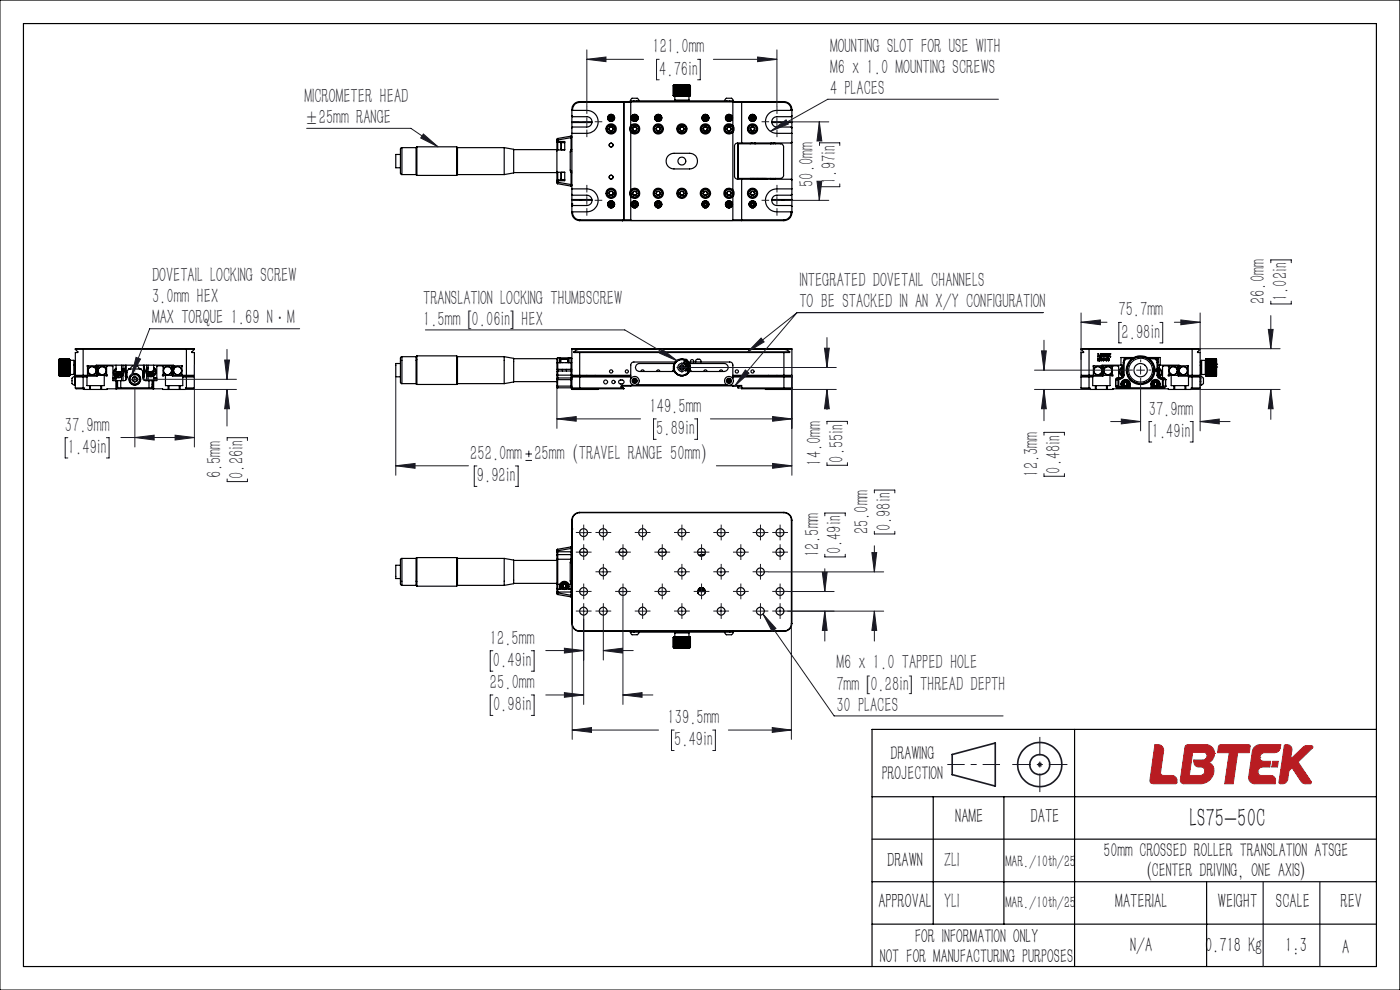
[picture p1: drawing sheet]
<svg xmlns="http://www.w3.org/2000/svg" width="297mm" height="210mm" viewBox="0 0 297 210" stroke-linecap="round" stroke-linejoin="round" font-family="sans-serif">
<defs><g id="words">
<text font-size="5.6" x="252.3" y="175.4">LS75-50C</text>
<g font-size="4.4" fill="#191924">
<text x="138.4" y="11.3">121.0mm</text>
<text x="176.1" y="11.1">MOUNTING SLOT FOR USE WITH</text>
<text x="139.9" y="16">4.76in</text>
<text x="176.1" y="15.6">M6 x 1.0 MOUNTING SCREWS</text>
<text x="64.6" y="21.8">MICROMETER HEAD</text>
<text x="176.1" y="20.1">4 PLACES</text>
<text x="64.6" y="26.3">±25mm RANGE</text>
<text x="172.6" y="39.6" transform="rotate(-90 172.6 39.6)">50.0mm</text>
<text x="177.3" y="39" transform="rotate(-90 177.3 39)">1.97in</text>
<text x="32.2" y="59.8">DOVETAIL LOCKING SCREW</text>
<text x="32.2" y="64.3">3.0mm HEX</text>
<text x="89.8" y="64.6">TRANSLATION LOCKING THUMBSCREW</text>
<text x="169.6" y="60.9">INTEGRATED DOVETAIL CHANNELS</text>
<text x="169.6" y="65.4">TO BE STACKED IN AN X/Y CONFIGURATION</text>
<text x="268.4" y="64.5" transform="rotate(-90 268.4 64.5)">26.0mm</text>
<text x="273.1" y="63.9" transform="rotate(-90 273.1 63.9)">1.02in</text>
<text x="32.2" y="68.8">MAX TORQUE 1.69 N·M</text>
<text x="89.8" y="69.1">1.5mm [0.06in] HEX</text>
<text x="237.3" y="67.1">75.7mm</text>
<text x="237.9" y="71.8">2.98in</text>
<text x="137.8" y="87.6">149.5mm</text>
<text x="243.7" y="88.1">37.9mm</text>
<text x="13.8" y="91.6">37.9mm</text>
<text x="139.2" y="92.3">5.89in</text>
<text x="244.3" y="92.9">1.49in</text>
<text x="14.4" y="96.3">1.49in</text>
<text x="46.9" y="101.5" transform="rotate(-90 46.9 101.5)">6.5mm</text>
<text x="51.7" y="101.6" transform="rotate(-90 51.7 101.6)">0.26in</text>
<text x="99.8" y="97.6">252.0mm 25mm（TRAVEL RANGE 50mm）</text>
<text x="174.2" y="98.8" transform="rotate(-90 174.2 98.8)">14.0mm</text>
<text x="178.9" y="98.1" transform="rotate(-90 178.9 98.1)">0.55in</text>
<text x="220.2" y="101.1" transform="rotate(-90 220.2 101.1)">12.3mm</text>
<text x="224.9" y="100.5" transform="rotate(-90 224.9 100.5)">0.48in</text>
<text x="101.2" y="102.3">9.92in</text>
<text x="184.3" y="113.3" transform="rotate(-90 184.3 113.3)">25.0mm</text>
<text x="189" y="112.7" transform="rotate(-90 189 112.7)">0.98in</text>
<text x="173.7" y="118.2" transform="rotate(-90 173.7 118.2)">12.5mm</text>
<text x="178.5" y="117.6" transform="rotate(-90 178.5 117.6)">0.49in</text>
<text x="103.9" y="136.8">12.5mm</text>
<text x="104.6" y="141.5">0.49in</text>
<text x="177.4" y="142">M6 x 1.0 TAPPED HOLE</text>
<text x="103.9" y="146.2">25.0mm</text>
<text x="177.4" y="146.5">7mm [0.28in] THREAD DEPTH</text>
<text x="104.6" y="150.9">0.98in</text>
<text x="141.6" y="153.6">139.5mm</text>
<text x="177.4" y="151">30 PLACES</text>
<text x="143" y="158.3">5.49in</text>
<text x="200.3" y="184">ZLI</text>
<text x="200.3" y="192.7">YLI</text>
</g>
<g font-size="4.4">
<text x="202.7" y="174.7">NAME</text>
<text x="218.6" y="174.7">DATE</text>
<text x="188.2" y="184">DRAWN</text>
<text x="186.3" y="192.7">APPROVAL</text>
<text x="236.6" y="192.7">MATERIAL</text>
<text x="258.4" y="192.7">WEIGHT</text>
<text x="270.7" y="192.7">SCALE</text>
<text x="284.4" y="192.7">REV</text>
<text x="239.8" y="201.9">N/A</text>
<text x="255.6" y="201.9">0.718 Kg</text>
<text x="272.7" y="201.9">1:3</text>
<text x="284.8" y="202.4">A</text>
</g>
<g font-size="4.2">
<text x="188.9" y="161.3">DRAWING</text>
<text x="187" y="165.5">PROJECTION</text>
<text x="234.1" y="181.8">50mm CROSSED ROLLER TRANSLATION ATSGE</text>
<text x="243.4" y="186.1">(CENTER DRIVING, ONE AXIS)</text>
<text x="194.1" y="200">FOR INFORMATION ONLY</text>
<text x="186.6" y="204.2">NOT FOR MANUFACTURING PURPOSES</text>
</g>
<g font-size="3.5">
<text x="213.3" y="184">MAR./10th/25</text>
<text x="213.3" y="192.7">MAR./10th/25</text>
</g>
</g></defs>
<g fill="none" stroke="#000" stroke-width=".25">
<path d="M5 5h287v200h-287zM142.8 18.2l.2-.1h3.3l.1 .1-.1 2.1M142.8 18.2v2M142.8 18.2l.3-.1-.1 .1M143 18.1l-.1 2.1M143 18.2l.1 2.1M143 18.2l.1-.1v.1M143.1 18.2l.1-.1v2.2l-.1-.1M143.1 18.2v2M143.2 18.2l.2-.1v2.2l-.2-.1M143.5 18.1v.1M143.5 18.1l-.1 .1"/>
<path d="M143.5 18.1v2.2M143.5 18.2v2M143.7 18.1v.1M143.7 18.1l-.2 .1M143.7 18.1v2.2M143.7 18.2v2M143.9 18.1v.1M143.9 18.1l-.2 .1M143.9 18.1v2.2M143.9 18.2v2M144.1 18.1v.1M144.1 18.1l-.2 .1"/>
<path d="M144.1 18.1v2.2M144.1 18.2v2M144.3 18.1l.1 .1M144.3 18.1l-.2 .1M144.3 18.1v2.2M144.4 18.2v2M144.5 18.1l.1 .1M144.5 18.1l-.1 .1M144.5 18.1v2.2M144.6 18.2v2M144.7 18.1v2.2M144.7 18.1l.1 .1"/>
<path d="M144.7 18.1l-.1 .1M144.8 18.2v2M144.9 18.1v2.2M144.9 18.1l.1 .1M144.9 18.1l-.1 .1M145 18.2v2M145.1 18.1v2.2M145.1 18.1l.2 .1M145.1 18.1l-.1 .1M145.3 18.2v2M145.3 18.1l.2 .1M145.3 18.1v.1"/>
<path d="M145.3 18.1v2.2M145.5 18.2v2M145.5 18.1v2.2M145.5 18.1l.2 .1M145.5 18.1v.1M145.7 18.2v2M145.7 18.1l.1 .1M145.7 18.1v.1M145.7 18.1v2.2M145.7 18.1h.1M145.9 18.1h.1M146 18.1h.1"/>
<path d="M146 18.2l-.2-.1v2.2l.2-.1M146 18.2v-.1l.2 .1M146 18.2v2M146.2 18.2v2M146.2 18.2l-.1-.1 .2 .1M146.3 18.2v2M146.3 18.1l.1 .1M146.3 18.2l-.1-.1 .2 .1M146.4 18.2v2M146.4 18.2l-.1-.1 .2 .1v2l-.2 .1M84.9 32.8h-.9v2.8h.9M85.3 31.3l-.4 .3v5.2l.4 .2"/>
<path d="M85.3 31.3v5.7M85.3 31.3h3M85.3 37h3M88.3 37l.1 .2M88.4 31.1a2.47 2.47 0 0 0-.1 1.8v4.1M88.4 31.1v6.1M88.4 31.1h8.5M88.4 37.2h8.5M96.9 31.1a2.47 2.47 0 0 1 .1 1.8v4.1M96.9 31.1v6.1M97 37l-.1 .2M97 31.3h10"/>
<path d="M97 37h10M107 31.3v5.7M107 31.3l2 .4v5l-2 .3M109 31.7h9.1M109 36.6h9.1M118.1 36.4l.2 .1M118.1 38.7l.2 .3M118.1 38.7h.2M118.1 38.3h.2M118.1 30l.2 .2M118.1 30h.2M118.1 29.7h.2"/>
<path d="M118.1 36.4v1.9M118.1 30v2M118.1 29.7v.3M118.1 32v4.4M118.1 38.3v.4M118.3 29.4v.3M118.3 29.4l-.2 .3M118.3 39l2.8 .5M118.3 31.8l-.2 .2M118.3 38.7v.3M118.3 38.2l-.2 .1M118.3 38.2v.1"/>
<path d="M118.3 30v.2M118.3 36.5v1.7M118.3 30.2v1.6M118.3 29.7v.3M118.3 38.3v.4M118.3 38.7l2.8 .4M118.3 36.5h1.5v1.8h-1.5M118.3 30h1.5v1.8h-1.5M118.3 38.2h1.5M118.3 30.2h1.5M119.1 30.3v1.4M119.1 36.6v1.5"/>
<path d="M119.1 31.7h.7M119.1 30.3h.7M119.1 38.1h.7M119.1 36.6h.7M121 32.1h.3M121 36.3h.3M121.1 28.9v.3M121.1 28.9l.2 .1M121.1 28.9l-2.8 .5M121.1 31.8l-.1 .4v4l.1 .3M121.1 39.1v.4M121.1 39.1h.2"/>
<path d="M121.1 36.5l.2 .2M121.1 29.2h.2M121.1 29.2v2.6M121.1 36.5v2.6M121.1 29.2l-2.8 .5M121.3 39.3l-.2 .2M121.3 31.7l-.2 .1M121.3 23.4h3.2a2.43 2.43 0 0 1 2.4 2.5 2.43 2.43 0 0 1-2.4 2.4h-3.2M121.3 24.6l.2 .2h3a1.09 1.09 0 0 1 1.1 1.1 1.09 1.09 0 0 1-1.1 1h-3.1l-.1 .2M121.3 23.2h.2M121.3 23.2v21.9M121.3 26h4.3"/>
<path d="M121.3 25.9h4.3M121.5 23.2v.2M123 21.7a1.51 1.51 0 0 0-1.5 1.5M123 21.5a1.69 1.69 0 0 0-1.7 1.7M123 21.5v.2M123 21.7h10.8M123 21.5h43.3M129.4 26.9h.5l.2 .4-.2 .5h-.5l-.2-.5zM129.4 24.3h.1M129.5 24.3a.73 .73 0 0 0-.5 1.1 .73 .73 0 0 0 1.2 0 .73 .73 0 0 0-.4-1.1M129.5 24.3h.3M129.5 24.8h.3l.1 .2-.1 .3h-.3l-.1-.3z"/>
<path d="M129.8 24.3h.1M132 21.5l.3 .2zM132.3 21.7v24.9M133.8 26.7a1.08 1.08 0 0 0 0 1.3M133.8 21.7v-.1h21.7v.1M133.8 26.7a1.08 1.08 0 0 1 1.6-.1 1.08 1.08 0 0 1 0 1.5 1.08 1.08 0 0 1-1.6-.1M133.8 21.4v.1M133.8 21.7v5M133.8 28v12.3M134.4 26.9h.5l.2 .4-.2 .5h-.5l-.2-.5zM134.4 24.3h.1M134.5 24.3a.73 .73 0 0 0-.4 1.1 .73 .73 0 0 0 1.2 0 .73 .73 0 0 0-.5-1.1"/>
<path d="M134.5 24.3h.3M134.5 21.4v.1M134.5 24.8h.3l.1 .2-.1 .3h-.3l-.1-.3zM134.8 24.3h.1M135.6 21.4l-.1-.2a1.17 1.17 0 0 0-1.7 0l-.1 .2h21.9l-.1-.2a1.17 1.17 0 0 0-1.7 0l-.1 .2M139.4 26.9h.5l.2 .4-.2 .5h-.5l-.2-.5zM139.4 24.3h.1M139.5 24.3a.73 .73 0 0 0-.5 1.1 .73 .73 0 0 0 1.3 0 .73 .73 0 0 0-.5-1.1M139.5 24.3h.3M139.5 24.8h.3l.1 .2-.1 .3h-.3l-.2-.3zM139.8 24.3h.1M141.7 33l.9-.4 3.7-.1a1.66 1.66 0 0 1 1.7 1.7 1.66 1.66 0 0 1-1.7 1.6h-3.3a1.66 1.66 0 0 1-1.6-1 1.66 1.66 0 0 1 .3-1.8z"/>
<path d="M142.8 20.2l.2 .2M142.8 20.2l.1 .1M142.8 20.2l.2 .1M142.9 20.2l.1 .1M142.9 20.2l.2 .1v-.1M143 20.4h3.3M143.1 20.4l.1 .1M143.2 21.2l.1 .2M143.2 20.5h3M143.2 21.2h3M143.2 20.5v.7M143.4 20.2l.1 .1"/>
<path d="M143.5 20.2v.1M143.5 20.2l.2 .1M143.7 20.2v.1M143.7 20.2l.2 .1M143.9 20.2v.1M143.9 20.2l.2 .1M144.1 20.2v.1M144.1 20.2l.2 .1M144.4 20.2l-.1 .1M144.4 20.2l.1 .1M144.4 26.9h.5l.2 .4-.2 .5h-.5l-.2-.5zM144.6 20.2l-.1 .1"/>
<path d="M144.6 20.2l.1 .1M144.8 20.2l-.1 .1M144.8 20.2l.1 .1M145 20.2l-.1 .1M145 20.2l.1 .1M145.3 20.2l-.2 .1M145.3 20.2v.1M145.5 20.2l-.2 .1M145.5 20.2v.1M145.7 20.2l-.2 .1M145.7 20.2v.1M145.8 20.2l-.1 .1"/>
<path d="M146 20.2v.1l.2-.1M146.2 21.2l-.2 .2M146.2 20.5v.7M146.2 20.2l-.1 .1 .2-.1M146.2 20.4v.1M146.3 20.2l-.1 .1 .2-.1M146.4 20.2l-.1 .1M146.4 20.3l-.1 .1M149.4 26.9h.5l.2 .4-.2 .5h-.5l-.2-.5zM149.4 24.3h.1M149.5 24.3a.73 .73 0 0 0-.5 1.1 .73 .73 0 0 0 1.3 0 .73 .73 0 0 0-.5-1.1M149.5 24.3h.3"/>
<path d="M149.5 24.8h.3l.1 .2-.1 .3h-.3l-.1-.3zM149.8 24.3h.1M154.4 26.9h.5l.2 .4-.2 .5h-.5l-.2-.5zM154.4 24.3h.1M154.5 24.3a.73 .73 0 0 0-.5 1.1 .73 .73 0 0 0 1.2 0 .73 .73 0 0 0-.4-1.1M154.5 24.3h.3M154.5 24.8h.3l.1 .2-.1 .3h-.3l-.2-.3zM154.8 21.4v.1M154.8 24.3h.1M155.5 26.7a1.08 1.08 0 0 1 0 1.3M155.5 26.7a1.08 1.08 0 0 0-1.6-.1 1.08 1.08 0 0 0 0 1.5 1.08 1.08 0 0 0 1.6-.1M155.5 21.4v.1"/>
<path d="M155.5 21.7v5M155.5 28v12.3M155.5 21.7h10.8M155.8 37.4a.66 .66 0 0 0 .7 .6h11.4l.1 .2M156.6 30.5h9a.73 .73 0 0 1 .6 .7v6a.73 .73 0 0 1-.6 .6h-9M156.6 30.5v7.3M157.3 38v8.8M157.3 21.5v8.8M159.1 37.8l.5 .2v-.2v.2M159.2 37.8v.1M159.4 38v-.2v.2M159.4 26.9h.5l.2 .4-.2 .5h-.5l-.2-.5z"/>
<path d="M159.4 24.3h.1M159.5 24.3a.73 .73 0 0 0-.5 1.1 .73 .73 0 0 0 1.3 0 .73 .73 0 0 0-.5-1.1M159.5 24.3h.3M159.5 24.8h.3l.1 .2-.1 .3h-.3l-.2-.3zM159.6 30.3l-.5 .2M159.7 37.8v.2M159.8 24.3h.1M159.9 37.8v.2M160 30.3l.1 .2M160.1 37.8v.2M160.2 30.3l.1 .2M160.3 37.8v.2"/>
<path d="M160.4 37.8v.2M160.6 38v-.2v.2M160.8 37.8v.2v-.2M160.9 37.8v.2M161.1 37.8v.2M161.3 37.8v.2M161.5 37.8v.2M161.6 37.8v.2M161.8 38v-.2v.2M162 37.8v.2M162.1 37.8v.2M162.3 37.8v.2"/>
<path d="M162.5 37.9l.1 .1M162.5 37.8v.2M162.6 37.8l.2 .2M163.4 37.8l.2 .2M163.6 30.3l-.2 .2M163.6 37.8l.2 .2M163.7 26h4.3M163.7 25.9h4.3M163.8 30.3l-.2 .2M164 37.8l.2 .2M164.2 30.3l-.2 .2M164.4 38l.1-.2-.1 .2"/>
<path d="M164.4 30.3l.1 .2M166.3 21.7a1.51 1.51 0 0 1 1.5 1.5M166.3 21.5a1.69 1.69 0 0 1 1.7 1.7M166.3 21.5v.2M167.8 23.2h.2M167.8 23.2v.2M168 23.4h-3.2a2.43 2.43 0 0 0-2.4 2.5 2.43 2.43 0 0 0 2.4 2.4h3.2M168 24.6l-.2 .2h-3a1.09 1.09 0 0 0-1.1 1.1 1.09 1.09 0 0 0 1.1 1h3.1l.1 .2M168 30.2l-.1 .1h-11.4a.66 .66 0 0 0-.7 .7v6.4M168 23.2v21.9M121.3 43.3h.1M121.3 41.2l.1 .2h3.1a1.09 1.09 0 0 1 1.1 1.1 1.09 1.09 0 0 1-1.1 1.1h-3l-.2 .2"/>
<path d="M121.3 40.1h3.2a2.43 2.43 0 0 1 2.4 2.4 2.43 2.43 0 0 1-2.4 2.4h-3.2M121.3 45.1a1.69 1.69 0 0 0 1.7 1.7M121.3 45.1h.2M121.3 42.5h4.3M121.3 42.3h4.3M121.5 45.1a1.57 1.57 0 0 0 1.5 1.5M121.5 44.9v.2M123 46.6v.2M123 46.8h43.3M123 46.6h10.8M129.4 40.6h.5l.2 .4-.2 .4h-.5l-.2-.4zM129.4 44.1h.1"/>
<path d="M129.5 44.1a.73 .73 0 0 1-.5-1.2 .73 .73 0 0 1 1.2 0 .73 .73 0 0 1-.4 1.2M129.5 44.1h.3M129.5 43.1h.3l.1 .2-.1 .3h-.3l-.1-.3zM129.8 44.1h.1M132 46.8l.3-.2zM133.8 46.6v.2h21.7v-.2M133.8 40.3a1.08 1.08 0 0 0 0 1.4M133.8 40.3a1.08 1.08 0 0 1 1.6-.1 1.08 1.08 0 0 1 0 1.6 1.08 1.08 0 0 1-1.6-.1M133.8 41.7v4.9M134.4 40.6h.5l.2 .4-.2 .4h-.5l-.2-.4zM134.4 44.1h.1M134.5 44.1a.73 .73 0 0 1-.4-1.2 .73 .73 0 0 1 1.2 0 .73 .73 0 0 1-.5 1.2"/>
<path d="M134.5 44.1h.3M134.5 43.1h.3l.1 .2-.1 .3h-.3l-.1-.3zM134.8 44.1h.1M139.4 40.6h.5l.2 .4-.2 .4h-.5l-.2-.4zM139.4 44.1h.1M139.5 44.1a.73 .73 0 0 1-.5-1.2 .73 .73 0 0 1 1.3 0 .73 .73 0 0 1-.5 1.2M139.5 44.1h.3M139.5 43.1h.3l.1 .2-.1 .3h-.3l-.2-.3zM139.8 44.1h.1M144.4 40.6h.5l.2 .4-.2 .4h-.5l-.2-.4zM149.4 40.6h.5l.2 .4-.2 .4h-.5l-.2-.4zM149.4 44.1h.1"/>
<path d="M149.5 44.1a.73 .73 0 0 1-.5-1.2 .73 .73 0 0 1 1.3 0 .73 .73 0 0 1-.5 1.2M149.5 44.1h.3M149.5 43.1h.3l.1 .2-.1 .3h-.3l-.1-.3zM149.8 44.1h.1M154.4 40.6h.5l.2 .4-.2 .4h-.5l-.2-.4zM154.4 44.1h.1M154.5 44.1a.73 .73 0 0 1-.5-1.2 .73 .73 0 0 1 1.2 0 .73 .73 0 0 1-.4 1.2M154.5 44.1h.3M154.5 43.1h.3l.1 .2-.1 .3h-.3l-.2-.3zM154.8 44.1h.1M155.5 40.3a1.08 1.08 0 0 1 0 1.4M155.5 40.3a1.08 1.08 0 0 0-1.6-.1 1.08 1.08 0 0 0 0 1.6 1.08 1.08 0 0 0 1.6-.1"/>
<path d="M155.5 41.7v4.9M155.5 46.6h10.8M159.4 40.6h.5l.2 .4-.2 .4h-.5l-.2-.4zM159.4 44.1h.1M159.5 44.1a.73 .73 0 0 1-.5-1.2 .73 .73 0 0 1 1.3 0 .73 .73 0 0 1-.5 1.2M159.5 44.1h.3M159.5 43.1h.3l.1 .2-.1 .3h-.3l-.2-.3zM159.8 44.1h.1M163.7 42.5h4.3M163.7 42.3h4.3M166.3 46.6v.2M167.8 45.1a1.57 1.57 0 0 1-1.5 1.5"/>
<path d="M167.8 45.1h.2M167.8 44.9v.2M168 41.2l-.1 .2h-3.1a1.09 1.09 0 0 0-1.1 1.1 1.09 1.09 0 0 0 1.1 1.1h3.1l.1 .2M168 40.1h-3.2a2.43 2.43 0 0 0-2.4 2.4 2.43 2.43 0 0 0 2.4 2.4h3.2M168 45.1a1.69 1.69 0 0 1-1.7 1.7M12.5 77.8h.1M12.5 77.2h.1M12.5 78h2.3M12.5 78.8h2.3M12.5 77.8h2.3M12.5 78.2h2.3M12.5 77.6h2.3"/>
<path d="M12.5 78.4h2.3M12.5 77.4h2.3M12.5 78.6h2.3M12.5 77.2h2.3M12.5 79.6h2.2M12.5 77.4h.1M12.5 77.6l.1 .1M12.5 77.8l.1 .1M12.5 78l.1 .1M12.5 78.2l.1 .1M12.5 78.4l.1 .2M12.5 78.6l.1 .2"/>
<path d="M12.5 78.8l.1 .2M12.5 79.6l.1 .1M12.5 77h.1M12.5 77h2.3M12.6 76.2l-.1 .1v3.3l.1 .2 2.2-.2-.1 .1M12.6 76.1h2.1M12.6 78.1h2.1M12.6 79.2l-.1-.2h2.3l-.1 .2M12.6 79.3l-.1-.1h2.3l-.1 .1M12.6 76.7l-.1 .1h2.3l-.1-.1M12.6 79.6h2.1M12.6 78.3h2.1"/>
<path d="M12.6 76.4h2.1M12.6 79.5h2.1M12.6 77.9h2.1M12.6 77.7h2.1M12.6 78.6h2.1M12.6 77h2.1M12.6 76.3h2.1M12.6 76.2h2.1M12.6 76.5h2.1M12.6 77.2l-.1 .2M12.6 77.4l-.1 .2M12.6 77.7l-.1 .1"/>
<path d="M12.6 77.9l-.1 .1M12.6 78.1l-.1 .1M12.6 78.3l-.1 .1M12.6 78.6h-.1M12.6 78.8h-.1M12.6 79.3h-.1l.1 .2M12.6 79.5l-.1-.1 .1 .2M12.6 79.6l-.1-.1 .1 .2M12.6 76.1v.1M12.6 76.1l-.1 .2M12.6 76.2l-.1 .1M12.6 76.3l-.1 .1h.1"/>
<path d="M12.6 76.4l-.1 .1h.1M12.6 76.5l-.1 .2h.1M12.6 76.8l-.1 .2M12.6 77l-.1 .2M12.6 77.4h2.1M12.6 77.2h2.1M12.6 78.8h2.1M12.6 76.7h2.1M12.6 79.3h2.1M12.6 79.7h2.1M14.7 76.2h-2.1l-.1 .2 .1-.1M14.7 77l.1 .2"/>
<path d="M14.7 76.8l.1 .2M14.7 76.5l.1 .2h-.1M14.7 76.4l.1 .1h-.1M14.7 76.4h.1M14.7 76.3l.1 .1M14.7 76.2l.1 .2-.1-.1M14.7 76.2l.1 .1M14.7 76.1l.1 .2M14.7 79.6h.1l-.1 .1M14.7 79.5l.1-.1-.1 .2M14.7 79.3h.1l-.1 .2M14.7 78.8h.1"/>
<path d="M14.7 78.6h.1M14.7 78.3l.1 .1M14.7 78.1l.1 .1M14.7 77.9l.1 .1M14.7 77.7l.1 .1M14.7 77.4l.1 .2M14.7 77.2l.1 .2M14.8 77h-.1M14.8 79.5l-.1 .1M14.8 78.8l-.1 .2M14.8 78.6l-.1 .2M14.8 78.4l-.1 .2"/>
<path d="M14.8 78.2l-.1 .1M14.8 78l-.1 .1M14.8 77.8l-.1 .1M14.8 77.6l-.1 .1M14.8 77.4h-.1M14.8 77.2h-.1M14.8 76.4h.1M14.8 77.4l-.1 2.3M14.8 76.3v1.1M14.9 79.4l-.1 .1M14.9 76.4v3M14.9 76.4h.8"/>
<path d="M14.9 79.4h.8M15.7 76.4l.1 .4M15.7 76.4v3M15.8 77.5v4.2h-.1a1.12 1.12 0 0 1-.2-1.7l.3-.2M15.8 79.3l-.1 .1M15.8 76.8v.7M15.8 76.8h.2M15.8 77.5h.2M16 74l.5 .7-.5 .1v7.5M16 74h1.6M16 79.6h1.6M17.6 74h.1"/>
<path d="M17.6 74h-1.6M17.6 79.8h-1.5l-.1 .1 1.6 .1M17.6 79.8v.2M17.6 74h21.9M17.6 79.8h.9M17.6 80h.9M17.6 74v5.6M17.6 80v2.3M18.5 79.8v.2M18.5 80v1.8h.5M18.7 77.6l-.1 .1v1.8l1.8 .1v-.7M20.3 77.6l.1-.1h16.4l.1 .1"/>
<path d="M20.4 78.8l.2 .1M20.4 78.9l.2 .1M20.4 78.4v.5M20.4 78.4a.89 .89 0 0 0-1.4-.5 .89 .89 0 0 0 0 1.4 .89 .89 0 0 0 1.4-.4M20.5 78.3l-.1-.7-1.9-.1 .1 2.1h-1M20.5 78.3l-.1 .1M20.6 78h.1M20.6 79.2h.1M20.6 77.6l.1 2zM20.6 78.2l-.1 .1M20.7 78.3l.1 .1M20.7 78.2l.1 .2"/>
<path d="M20.7 78.9v.1M20.7 78.9l.1 .7M20.8 78.4v.5M20.8 78.4a.89 .89 0 0 1 1.4-.5 .89 .89 0 0 1 0 1.4 .89 .89 0 0 1-1.4-.4M20.8 78.4v-.8h1.7l.1 .1v1.8l-.5 .1M20.8 78.9h-.1M22.1 79.6l-3.6 .2M22.1 79.6v2.2h-.5M22.6 77.8l.2-.2 1.1 .1 .1 3h.8M22.6 79.4a.18 .18 0 0 1 .2 .2 .18 .18 0 0 1-.2 .2 .18 .18 0 0 1-.2-.2M24.3 79.6l.1 .2M24.4 79.8l.3-.2v.3"/>
<path d="M24.4 79.8l.2 .2M24.5 79.8h-.1M24.6 79.5l.4 .1M24.6 79.4l-.3 .2M24.6 78.1a1.04 1.04 0 0 0-.1 1.8M24.6 78.3l-.4 .7 .1 .6M24.6 78.9h.2M24.6 78.8h1.2zM24.6 79.3h1.2M24.6 79.5h.1M24.6 77.5v1.4M24.6 79.3v.2"/>
<path d="M24.6 79.6v.2M24.7 79.5h.2M24.7 79.5l.1 .1M24.7 79.9l-.1 .1M24.7 78.9l.1 .1M24.7 78.8l.1 .1M24.8 79.2l-.1 .1M24.8 78.9h.8M24.8 79.2h.8M24.8 78.9v.3M24.9 79.8h.2l-.1 .2M24.9 79.8l-.2 .1"/>
<path d="M24.9 79.5h.9l-.8 .1M24.9 79.5l.1 .1M24.9 79.6v.2M25.1 79.6l-.1 .4M25.6 79.2l.1 .1M25.6 78.9h.2M25.6 78.9v.3M25.7 78.9l-.1 .1M25.7 78.8l-.1 .1M25.8 78.8h.1M25.8 78.4l.2-.1-.2 .3M25.8 78.7h.2"/>
<path d="M25.8 78.9h.1M25.8 77.5v1.4M25.8 79.3v.4M25.8 79.9v.8M25.8 78.2l.1 .1M25.9 78.5a.9 .9 0 0 1-.1 1.2 .9 .9 0 0 1-1.1 .2M26 78.4a1.08 1.08 0 0 1 0 1.4 1.08 1.08 0 0 1-1.4 .2M26 78.3h.5M26 78.3v.1M26.1 78.7h.4M26.1 77.5v1.2M26.1 79.5v1.2"/>
<path d="M26.2 78.3v.4M26.6 77.8v1.4M26.6 79.9l.2 .1M26.6 79.9h.2M26.6 77.5v2.4M26.8 79.9v.1M26.8 79.9h.2M26.8 77.5v2.4M27.3 78.4h2.7M29.6 78.3a1 1 0 0 0-1-.8 1 1 0 0 0-1 .8 .66 .66 0 0 0-.6 .6v1.2a.66 .66 0 0 1-.7 .6h-.7M29.6 78.3a.66 .66 0 0 1 .7 .6v1.2a.66 .66 0 0 0 .6 .6h.7M30.3 79.9h.1"/>
<path d="M30.4 79.9v.1M30.4 79.9h.2M30.4 77.5v2.4M30.6 77.8v1.4M30.6 79.9l-.2 .1M30.6 77.5v2.4M31.1 77.5v.8M31.1 79.4v1.3M31.3 79.4l-.1 .1 .1 .1M31.3 79.6l.2 .2M31.4 79.5l-.1 .1M31.4 79.5l.1 .1"/>
<path d="M31.4 78a1.05 1.05 0 0 0 0 1.7M31.4 78.2l-.3 .6 .1 .6M31.4 79.3h.1M31.4 78.8h.2M31.4 78.9h.2M31.4 79.5h.8M31.4 78.8h.1M31.4 77.5v1.4M31.4 79.8v.9M31.4 78.9h.1M31.5 79.8h.1M31.5 78.8h.4"/>
<path d="M31.5 79.3h.1M31.5 78.9h.1M31.5 79.3h-.1M31.5 78.8l.1 .1M31.5 78.9l.1 .1M31.5 79.6h.7M31.5 79.7v.1M31.6 79.6h.9M31.6 79.3h1M31.6 78.8h1h-.5M31.6 78.9h.2M31.6 78.9v.2"/>
<path d="M31.8 79.2h.6M31.9 78.8l-.7 .6M31.9 79.6v.2M32 79.6l-.1 .2M32.1 78.9h.3M32.2 79.6h.2M32.2 79.5h.3M32.2 79.5v.1M32.4 79.2l.1 .1M32.4 78.9h.2M32.4 78.9v.3M32.5 78.8l-.1 .1"/>
<path d="M32.5 78.9l-.1 .1M32.5 79.5l-.1 .1M32.5 79.5h.1M32.6 79.5l-.2 .1M32.6 77.5l.1 .7M32.6 78.1l.2 .1-1.1 1.1M32.6 78l.2 .1M32.6 78.9h-.2M32.6 78.4v.5M32.6 79.3v.3M32.6 79.8v2.7M32.7 78.3l.2 .6-.3 .7"/>
<path d="M32.8 78.2a1.07 1.07 0 0 1 .1 1.4 1.07 1.07 0 0 1-1.4 .2M34.6 77.8l-.2-.2h-1.1v3.1h-.8M34.6 79.4a.18 .18 0 0 0-.2 .2 .18 .18 0 0 0 .2 .2 .18 .18 0 0 0 .2-.2M35.1 79.6l3.7 .2M35.1 79.6v2.2h.6M36.4 78.4a.87 .87 0 0 0-1.4-.5 .87 .87 0 0 0 0 1.4 .87 .87 0 0 0 1.4-.4M36.4 78.4v.5M36.4 78.9h.1M36.4 78.8l.1 .1M36.5 78.9v.1M36.5 78.3v-.6l-.2-.1h-1.6l-.1 1.9 .5 .1M36.5 78.9v.6l-.2 .1"/>
<path d="M36.5 78h.2M36.5 79.2h.2M36.5 77.6l.2 2zM36.5 78.2l-.1 .2M36.7 78.3l.1 .1M36.7 78.2v.1M36.7 79v.5l.2 .1 1.7-.1M36.8 78.4a.89 .89 0 0 1 1.4-.5 .89 .89 0 0 1 0 1.4 .89 .89 0 0 1-1.4-.4M36.8 78.4v.5M36.8 78.9l-.1 .1M38.5 77.6l.1 .1M38.5 77.6h.2l-.1 2h.9"/>
<path d="M38.5 77.6h-1.6l-.2 .1v.6M38.8 79.8v.2M38.8 80v1.8h-.6M38.8 79.8h.7M38.8 80h.7M39.5 74h1.7M39.5 74h.1M39.5 80h1.7M39.5 79.8v.2M39.5 79.8h1.6l.1 .2M39.5 74v5.6M39.5 80v2.3"/>
<path d="M41.2 74l-.5 .7 .5 .1v4.8h-1.7M41.2 80v2.3M84.9 77.1h-.9v2.8h.9M85.3 75.7l-.4 .2v5.2l.4 .3M85.3 75.7v5.7M85.3 75.7h3M88.3 75.7v4.1a2.42 2.42 0 0 0 .1 1.8M88.4 75.5v6.1M88.4 75.5h8.5M88.4 75.5l-.1 .2M96.9 75.5v6.1M96.9 75.5l.1 .2"/>
<path d="M97 75.7v4.1a2.42 2.42 0 0 1-.1 1.8M97 75.7h10M107 75.7v5.7M107 75.7l2 .3v5l-2 .4M109 76.1h9.1M118.1 79.6h.2M118.1 79.6v.8M118.1 76.9h.2M118.1 76.1v.8M118.1 76.9v1.4h.2M118.3 76.9h2.8M118.3 78.3v.4"/>
<path d="M118.3 79.6v.6M118.3 78.7h-.2v.9M118.3 75.9v1M118.3 75.9l-.2 .2M118.3 79.6h2.8M118.3 76.9v1.4M118.3 78.7v.9M118.3 78.7h2.8M118.3 75.9h.5M118.3 78.3h2.8M118.7 76v.9M118.7 76l.2 .2"/>
<path d="M118.8 75.9l-.1 .1M118.8 75.9l.2 .2M118.8 75.9h1.9M118.9 76.2v.7M119 76.1l-.1 .1M119 76.1h.1M119 76.2h1.5M119 76.2v.7M119.1 76.1l-.1 .1M119.1 76.1h1.3M119.3 78.3v.4M120.2 78.3v.4"/>
<path d="M120.4 76.1l.1 .1M120.4 76.1h.1M120.5 76.2v.7M120.5 76.1v.1M120.7 75.9v.1M120.7 75.9l-.2 .2M120.7 75.9h.4M120.7 76l-.2 .2M120.7 76v.9M121.1 79.6v.6M121.1 79.6h.2M121.1 75.9v1"/>
<path d="M121.1 75.9l.2 .2M121.1 76.9h.2M121.1 78.7h.2M121.1 78.3h.2M121.1 76.9v1.4M121.1 78.7v.9M121.3 74h1.7M121.3 79.6h1.7M121.3 74v8.6h3.2M121.8 74.6v.2h1.2M121.8 74.6h45.7M123 74h-1.7"/>
<path d="M123 74h.1M123 74.1l-.7 .2-.5 .3M123 79.8l-1.7 .1 1.7 .1M123 79.8v.2M123 74h43.3M123 74v.1M123 74.8v4.8M123 80v2.3M123 74.1h43.3M123 74.8h43.3M123 79.6h10.8M123 79.8h10.8"/>
<path d="M123 80h10.8M124.5 79.6v.2M126.3 79.6v.2M136 78.8a.35 .35 0 0 1 .3-.4 .35 .35 0 0 1 .4 .4M139.3 78.8a.34 .34 0 0 1 .3-.4 .34 .34 0 0 1 .4 .4M142.9 78.4l-.3 .4M143.1 77.1h-7.5a.85 .85 0 0 0-.8 .9 .85 .85 0 0 0 .8 .8h7.5M143.3 76.8h-8.8a.66 .66 0 0 0-.7 .7v2.8M144.5 77.6h.4l.1 .4-.2 .3h-.3l-.2-.3zM145.2 76.3l.4-.1 .3 .5M145.2 76.5l.2 .1-.3 .3 .2 .2-.3-.2zM145.3 77.1l.4-.3 .2 .4-.3 .2z"/>
<path d="M145.5 77.2h.1M145.5 77.2l.1 .1M145.5 77.2h-.1M145.6 77.1l.1 .1M145.6 77.1h.1M145.6 77.5l.4-.3 .2 .4-.2-.1-.4 .2zM145.7 77.2h.1M145.7 77.1h.1M145.7 77.1l-.3 .2M145.7 78.2l.5 .1-.1 .2-.2-.1 .1 .4-.2-.3-.3 .2 .3-.3zM145.7 77.8l.4-.1 .1 .4-.2-.3v.3l-.2-.2-.1 .2zM145.7 77l-.1 .1"/>
<path d="M145.7 77l.1 .1M145.8 77.1h.1M145.8 77.9h.1M145.9 76.8h8.9a.61 .61 0 0 1 .7 .7v2.8M146.2 77.1h7.4a.85 .85 0 0 1 .9 .9 .85 .85 0 0 1-.9 .8h-7.4M146.2 77.4l.1-.2-.3-.2 .1-.2-.7-.5-.2 .1-.1-.2-.3 .1-.1-.2-.5 .2-.2-.1-.2 .3-.2-.1v.2h-.2l-.4 .5 .1 .2-.2 .3 .1 .1-.2 .1 .1 .6M146.2 77.4h.2l-.1 .2 .2 .3-.2 .5M146.3 78.4l.1 .2-.6 .7-1 .5h-.4l-.9-.4-.6-1M146.3 78.4l.3 .4M146.5 76.8a.35 .35 0 0 1 .3-.5 .35 .35 0 0 1 .3 .5M147.6 76.8v-.2a.57 .57 0 0 1 .6-.4 .57 .57 0 0 1 .5 .6M149.3 78.8a.35 .35 0 0 1 .3-.4 .35 .35 0 0 1 .4 .4"/>
<path d="M152.6 78.8a.34 .34 0 0 1 .4-.4 .34 .34 0 0 1 .3 .4M155.5 79.6h10.8M155.5 79.8h10.8M155.5 80h10.8M163.1 79.6l-.1 .2M164.8 79.6v.2M166.3 74h.1M166.3 74.1l.7 .2 .5 .3M166.3 74h1.7M166.3 79.6h1.7M166.3 79.8v.2M166.3 79.8h1.6l.1 .2h-1.7"/>
<path d="M166.3 74v.1M166.3 74.8v4.8M166.3 80v2.3M167.5 74.6v.2h-1.2M168 74v8.6h-3.2M229.3 74l.6 .7-.6 .1v4.8h1.7M229.3 74h1.7M229.3 80h1.7M229.3 80v2.3M231 74h-1.7M231 74h.1M231 79.8h-1.6l-.1 .2"/>
<path d="M231 79.8v.2M231 74h21.9M231 79.8h.8M231 80h.8M231 74v5.6M231 80v2.3M231.8 79.8v.2M231.8 80v1.8h.6M232.1 77.6l-.1 .1M232.9 76.5v-.5v.5h.2M232.9 76.5h.1M232.9 76.5h.2"/>
<path d="M232.9 75l.2 .1-.1 .5 .3 .1h-.4zM233.1 76.5h.1M233.2 76.1h.2h-.1l.2 .2-.2 .2-.1-.1 .2 .1v-.2zM233.3 75.7h.1M233.4 76.1h.1M233.5 75l.5 .1-.1 .6h-.5zM233.5 76h.4l-.2 .5 .1-.4zM233.6 76.5h.1M233.8 78.9l.1 .1M233.8 78.8l.1 .1M233.8 78.4v.5M233.8 78.4a.89 .89 0 0 0-1.4-.5 .89 .89 0 0 0 0 1.4 .89 .89 0 0 0 1.4-.4"/>
<path d="M233.8 78.9l-.1 .7-1.7-.1M233.8 75.5h.1M233.8 78.3l-.1-.7-1.7-.1v2.1h-1M233.8 75.2h-.2l-.1 .4 .3-.1M233.8 75.2h.1M233.8 75.2l-.2 .1 .2 .2M233.8 78.3v.1M233.9 78h.1M233.9 79.2h.1M233.9 77.6l.1 2zM233.9 78.2l-.1 .1M234 75.2h.1"/>
<path d="M234 76.1l.2-.1-.2 .2a.17 .17 0 0 1 .3 .1 .17 .17 0 0 1-.1 .2 .17 .17 0 0 1-.2 0l.2-.1-.2-.1zM234 78.3l.2 .1M234 78.2l.2 .2M234.1 75h.1M234 75.1v.1h.2l-.1 .5h.2l.1-.5h.2M234.1 75h.5v.2M234.1 78.9l-.1 .1M234.1 78.9l.1 .7M234.2 78.4v.5M234.2 78.4a.89 .89 0 0 1 1.3-.5 .89 .89 0 0 1 0 1.4 .89 .89 0 0 1-1.3-.4M234.2 78.4v-.8h1.6l.2 .1v1.8l-.5 .1M234.2 78.9h-.1"/>
<path d="M234.4 76.3h.1M234.5 76.3h.1M234.6 75.1v.6h.4v-.1l-.3-.1M234.6 76h.3l-.2 .1 .2 .2-.2 .2-.1-.1 .2-.1h-.2zM234.6 76.3h.1M234.7 75.5h.1M234.7 75.2l.4 .1-.4 .2M234.7 75.2h.1M234.9 75.3v.1M235.1 75.1l-.4 .1M235.1 75l-.5 .1M235.1 76.1l.2 .1-.1 .3h-.1z"/>
<path d="M235.1 75.7h.1M235.1 75v.1M235.2 75l.1 .3 .3-.3-.2 .3 .2 .4-.3-.3-.2 .3M235.2 75v.1M235.2 75.1l-.1 .6M235.5 79.6l-3.7 .2M235.5 79.6v2.2h-.6M236 77.8l.1-.2h1l.2 .1v2.5M236 79.4a.18 .18 0 0 1 .1 .2 .18 .18 0 0 1-.1 .2 .18 .18 0 0 1-.2-.2M237.8 78.1h-.1M237.8 78.3l.3 .3M237.8 77.5h.5"/>
<path d="M237.8 77.5h-4l-.2 .1M237.9 78.2l.4 .3-.2 .1M238 79.3h.2M238 78.9h.3zM238 77.5v.5M238 78.1v.1M238 78.4v.5M238 79.3v.8M238.1 78.6l-.1 .1h.3M238.1 78.9l.1 .1M238.2 79.2l-.1 .1M238.2 79.3l-.1 .1"/>
<path d="M238.2 79.3h-.2M238.2 79h.1M238.2 79.3h.1M238.2 79v.3M238.3 78v.1M238.3 77.8a1.08 1.08 0 0 0-.8 .9 1.08 1.08 0 0 0 .5 1.1M238.3 78a.9 .9 0 0 0-.7 .7 .9 .9 0 0 0 .4 .9M238.3 79.4h-.3h.3M238.3 76.9h.2M238.3 79.6a.6 .6 0 0 1-.6 .6M238.3 79.6h.2M238.3 76.9v2.7"/>
<path d="M238.5 79.6a.78 .78 0 0 1-.8 .8M238.5 75.8v.6M238.5 76.9v2.7M239.3 76.1a.84 .84 0 0 0-.8 .8M239.3 75.9a1.02 1.02 0 0 0-1 1M239.3 75.9v.2M239.3 76.1h.8M239.3 75.9h1.1M240 75.9h.1M240.5 75.8h-2.7v1.7M243.4 75.8h2.7v1.7M243.6 75.9h1"/>
<path d="M243.8 75.9h.1M243.8 76.1h.8M244.6 76.1a.84 .84 0 0 1 .9 .8M244.6 75.9v.2M244.6 75.9a1.02 1.02 0 0 1 1 1M245 78.7h.5M245 78.3h.5M245.2 76.1l.5 .1M245.3 76.2h.4M245.4 78.4v.3M245.4 78.3v.4M245.5 79.6a.73 .73 0 0 0 .7 .8"/>
<path d="M245.5 76.9h.1M245.5 79.6h.1M245.5 78.7h.1v.9M245.5 75.8v.3M245.5 76.9v1.4M245.5 78.7v.9M245.5 78.6l.5 .1zM245.5 78.7h.1M245.6 78a1.1 1.1 0 0 1 .9 .9 1.1 1.1 0 0 1-.5 1.1M245.6 78.2a.93 .93 0 0 1 .7 .7 .93 .93 0 0 1-.3 .9M245.6 79.4h.4M245.6 78.9h.4z"/>
<path d="M245.6 79.6a.6 .6 0 0 0 .6 .6M245.6 76.9v1.4h-.1M245.6 77.5h.5M245.6 79h.2M245.6 79.3h.2M245.7 76.2l-.1 .7M245.8 79.3h.2M245.8 79.2l.1 .1M245.8 79v.3M245.9 78.9l-.1 .1M246 79.5l.1 .1M246 79.6v.2"/>
<path d="M246 79.4l.2 .2M246 80h.1M246 77.5v.6M246 78.3v.6M246 79.3v.8M246.1 77.5h4l.2 .1M248 79.4a.18 .18 0 0 0-.2 .2 .18 .18 0 0 0 .2 .2 .18 .18 0 0 0 .1-.2M248 77.8l-.2-.2h-1l-.2 .1v2.5M248.5 79.6l3.6 .2M248.5 79.6v2.2h.5M249.7 78.4a.87 .87 0 0 0-1.3-.5 .87 .87 0 0 0 0 1.4 .87 .87 0 0 0 1.3-.4M249.7 78.4v.5"/>
<path d="M249.7 78.9h.1M249.8 78.8l.1 .1M249.8 78.9l.1 .1M249.8 78.3v-.6l-.1-.1h-1.6l-.1 1.9 .5 .1M249.8 78.9v.6l-.1 .1M249.9 78h.1M249.9 79.2h.1M249.9 77.6l.1 2zM249.9 78.2l-.2 .2M250 78.3l.2 .1M250 78.2l.1 .1M250.1 78.3v-.6l.1-.1 1.9-.1-.1 2.1h.9"/>
<path d="M250.1 78.3l.1 .1M250.2 78.4a.89 .89 0 0 1 1.4-.5 .89 .89 0 0 1 0 1.4 .89 .89 0 0 1-1.4-.4M250.2 78.4v.5M250.2 78.9l-.2 .1M251.8 77.6v2h-1.6l-.1-.1v-.5M252.1 79.8v.2M252.1 80v1.8h-.5M252.1 79.8h.8M252.1 80h.8M252.9 74h.1M252.9 74h1.7M252.9 79.6h1.7"/>
<path d="M252.9 79.8h1.6l.1 .2h-1.7M252.9 79.8v.2M252.9 74v5.6M252.9 80v2.3M254.6 74l-.6 .7 .6 .1v7.5M254.6 76.8h.1M254.6 77.5h.1M254.7 77.5v4.2l.3-.1a1.2 1.2 0 0 0 .1-1.6l-.4-.2M254.7 79.3l.2 .1M254.7 76.8v.7M254.9 76.4l-.2 .4M254.9 76.4v3"/>
<path d="M254.9 76.4h.8M254.9 79.4h.8M255.7 79.4l.1 .1M255.7 76.4v3M255.8 76.4h-.1M255.8 76.3l.1-.2h2l.2 .2M255.8 78.1h2.3M255.8 78.7h2.3M255.8 78.3h2.3M255.8 79.5l2.1 .1M255.8 76.9h.1M255.8 77.1h.1"/>
<path d="M255.8 77.3l.1 .1M255.8 77.5l.1 .1M255.8 77.7l.1 .1M255.8 77.9l.1 .1M255.8 78.1l.1 .1M255.8 78.3l.1 .1M255.8 78.5l.1 .2M255.8 78.7l.1 .2M255.8 78.9l.1 .2M255.8 79.6l.1 .2M255.8 77.9h2.3M255.8 77.7h2.3"/>
<path d="M255.8 77.5h2.3M255.8 78.5h2.3M255.8 77.3h2.3M255.8 77.1h2.3M255.8 78.9h2.3M255.8 76.9h2.3M255.8 76.2v2.3a1.25 1.25 0 0 0 .1 1.3M255.9 78h2M255.9 79.4l-.1-.2h2.3l-.2 .2M255.9 79.2l-.1-.1h2.3l-.2 .1M255.9 76.6l-.1 .2h2.3l-.2-.2M255.9 76.9h2"/>
<path d="M255.9 76.2h2M255.9 79.8h2M255.9 76.4h2M255.9 76.2l-.1 .1M255.9 76.2l-.1 .2 .1-.1M255.9 76.3l-.1 .2 .1-.1M255.9 76.4l-.1 .2h.1M255.9 76.8l-.1 .1M255.9 76.9l-.1 .2M255.9 77.1l-.1 .2M255.9 77.4l-.1 .1M255.9 77.6l-.1 .1"/>
<path d="M255.9 77.8l-.1 .1M255.9 78l-.1 .1M255.9 78.2l-.1 .1M255.9 78.4l-.1 .1M255.9 78.7h-.1M255.9 78.9h-.1M255.9 79.4h-.1l.1 .1M255.9 79.5h-.1l.1 .2M255.9 79.7l-.1-.1 .1 .2M255.9 77.8h2M255.9 78.2h2M255.9 77.6h2"/>
<path d="M255.9 78.4h2M255.9 77.4h2M255.9 78.7h2M255.9 77.1h2M255.9 78.9h2M255.9 76.6h2M255.9 79.4h2M255.9 79.5h2M255.9 76.3h2M255.9 79.7h2M257.9 76.2l.2 .1h-2.3M257.9 79.6l.2-.1-.2 .2"/>
<path d="M257.9 79.5h.2l-.2 .1M257.9 79.4h.2l-.2 .1M257.9 78.9h.2M257.9 78.7h.2M257.9 78.4l.2 .1M257.9 78.2l.2 .1M257.9 78l.2 .1M257.9 77.8l.2 .1M257.9 77.6l.2 .1M257.9 77.4l.2 .1M257.9 77.1l.2 .2M257.9 76.9l.2 .2"/>
<path d="M257.9 76.8l.2 .1M257.9 76.4l.2 .2h-.2M257.9 76.3l.2 .2-.2-.1M257.9 76.2l.2 .2-.2-.1M257.9 76.2l.2 .1M258 79.7l-.1 .1M258.1 79.6l-.2 .2M258.1 79.6l-.2 .1M258.1 78.9l-.2 .2M258.1 78.7l-.2 .2M258.1 78.5l-.2 .2M258.1 78.3l-.2 .1"/>
<path d="M258.1 78.1l-.2 .1M258.1 77.9l-.2 .1M258.1 77.7l-.2 .1M258.1 77.5l-.2 .1M258.1 77.3l-.2 .1M258.1 77.1h-.2M258.1 76.9h-.2M258.1 77.2h.1M258.1 77.8h.1M258.1 76.3v3.3M15.8 81h.2M15.8 81.6h.2"/>
<path d="M16 82.3h1.6M16 82.3l.2 .2h1.4M17.6 82.3v.2M17.6 82.3h.3v.3h1.1M17.6 82.5h.3M19 81.8h.2M19 82.6h.2M19 81.8v.8M19.2 81.8h2.2M19.2 82.6h2.2M19.2 81.8v.8M21.4 81.8h.2"/>
<path d="M21.4 82.6h.2M21.4 81.8v.8M21.6 81.8v.8M24 80.2h.3M24 80.4h.3M24.3 80.2v.2M24.6 80h.1M24.6 82.5h.2M24.6 82.5l-3 .1M24.6 80.1l-.3 .1M24.6 80.3l-.3 .1M24.6 80v2.5"/>
<path d="M24.8 81.4h.1M24.8 80.7h.1M24.8 81.9h.1M24.8 82.5h7.7M24.8 80.7v1.8M24.8 82.4h7.7M24.8 82h.1M24.9 80.7v1.6h.7M24.9 80.7h.7M25.6 82.3h6M25.6 80.7v1.6M26.7 80v.6"/>
<path d="M26.8 80h.2M28.2 80.1l.5-.2 .4 .4-.1 .5-.5 .2-.5-.4zM30.3 80h.1M30.5 80v.6M31.6 80.7h.7M31.6 80.7v1.6M32.3 80.7v1.6h-.7M32.3 81.4h.2M32.3 80.7h.2M32.3 81.9h.2M32.3 82h.2M32.5 82.5h.1"/>
<path d="M32.5 80.7v1.8M32.6 80.1l.3 .1M32.6 80.3l.3 .1M32.6 82.5l3.1 .1M32.9 80.2v.2M32.9 80.2h.4M32.9 80.4h.4M35.7 81.8h.1M35.7 82.6h.1M35.7 81.8v.8M35.8 81.8h2.2M35.8 82.6h2.2"/>
<path d="M35.8 81.8v.8M38 81.8h.2M38 82.6h.2M38 81.8v.8M38.2 81.8v.8M39.4 82.5h.1M39.5 82.3v.2M39.5 82.3h1.7M39.5 82.3h-.1v.3h-1.2M41.2 82.3l-.1 .2h-1.6M85.3 81.4h3M88.4 81.6h8.5"/>
<path d="M97 81.4h10M109 81h9.1M118.1 82.1l.2 .2M118.1 81.9v.2M118.1 81.9h.2M118.1 80.5h.2M118.1 80.4v.1M118.1 82.1v.2h.2M118.1 80.5v1.4M118.3 81.9v.4M118.3 80.5h2.8M118.3 80.5v1.4"/>
<path d="M118.3 81.9h2.8M118.3 80.2v.3M118.3 80.2l-.2 .2M118.3 80.2h2.8M118.3 82.3h2.8M121.1 80.5h.2M121.1 81.9h.2M121.1 81.9v.4M121.1 80.5v1.4M121.1 80.2v.3M121.1 80.2l.2 .2M121.3 82.1l-.2 .2"/>
<path d="M123 82.3h-1.7l.2 .2h1.5M123 82.3v.2M123 82.3h9M123 82.5h9.3M124.5 82.5v.1M126.9 82.5v.1h-2.4M131.3 80.7l.7-.1a.42 .42 0 0 1 .4 .4 .42 .42 0 0 1-.4 .4l-.7-.1zM131.8 82.1l.2 .2M131.9 82l-.1 .1M131.9 82l.4 .4M131.9 81.8l-.2 .1 .1 .2M131.9 81.8h25.4v.7h9"/>
<path d="M131.9 81.9h25.4M131.9 81.8v.1M131.9 81.9v.1M132 82.3l.3 .1M132 82.3l.3 .2M132.3 82.4v.1M134.3 80.8l.1 .3M134.3 80.8h.7M134.4 80.5h.4M134.4 80.5l-.1 .3M134.4 81.1h.4M134.4 80.5l.3 .3"/>
<path d="M134.7 80.8l-.3 .3M134.7 80.8l.1 .3M134.8 80.5l.2 .3M134.8 80.5l-.1 .3M135 80.8l-.2 .3M135.1 81.6h19.1M154.3 80.8h.7M154.3 80.8l.1 .3M154.4 80.5h.4M154.4 81.1h.4M154.4 80.5l-.1 .3M154.4 80.5l.3 .3"/>
<path d="M154.7 80.8l-.3 .3M154.7 80.8l.1 .3M154.8 80.5l.2 .3M154.8 80.5l-.1 .3M155 80.8l-.2 .3M156.8 81.9l-.2 .4h9.7M162.4 82.5v.1h2.4M164.8 82.5v.1M166.3 82.3v.2M166.3 82.3h1.7l-.2 .2h-1.5M229.3 82.3h1.7M229.3 82.3l.2 .2h1.5"/>
<path d="M231 82.3v.2M231 82.3h.2v.3h1.2M231 82.5h.2M232.4 82.6h.2M232.4 81.8h.2M232.4 81.8v.8M232.6 82.6h2.1M232.6 81.8h2.1M232.6 81.8v.8M234.7 82.6h.2M234.7 81.8h.2M234.7 81.8v.8"/>
<path d="M234.9 82.6h1.2v-.1h11.8v.1h1.1M234.9 81.8v.8M236.7 81.9l.2 .4h2.7M236.7 81.9h.1M236.7 80.5h.1M236.7 80.5h.5M236.7 81.9h.5M236.7 80.5v1.4M237.2 81.9l.2 .4 .1-.2M237.2 81.9h.1M237.2 80.5h.1M237.2 80.5v1.4"/>
<path d="M237.3 81.9l.2 .2M237.3 80.5v1.4M237.5 80.4l-.2 .1M237.5 80.4l-.1-.2-.2 .3M237.5 80.4h.2M237.5 82.1h.3M237.7 80.2v.2M237.7 80.2h-.8l-.2 .3M237.8 81.4a.99 .99 0 0 1 1-.9 .99 .99 0 0 1 1 .9M237.8 82.1h.2M237.8 82.1v.2l.2-.2M237.8 81.4h.2"/>
<path d="M237.8 81.4v.7M238 81.4a.81 .81 0 0 1 .8-.8 .81 .81 0 0 1 .8 .8M238 81.4v.7M238.6 81.1h.4l.2 .3-.2 .4h-.4l-.2-.4zM239.6 81.4h.2M239.6 82.3h.2M239.6 81.4v.9M239.8 82.3h4.4M239.8 81.4v.9M244.2 81.4a.99 .99 0 0 1 .9-.9 .99 .99 0 0 1 1 .9M244.2 81.4h.1M244.2 82.3h.1"/>
<path d="M244.2 81.4v.9M244.3 81.4a.81 .81 0 0 1 .8-.8 .81 .81 0 0 1 .9 .8M244.3 81.4v.9M244.9 81.1h.4l.2 .3-.2 .4h-.4l-.1-.4zM246 81.4h.1M246 82.1h.1M246 82.1l.1 .2v-.2M246 81.4v.7M246.1 82.1h.3M246.1 81.4v.7M246.2 80.2v.2M246.2 80.2h.8l.3 .3"/>
<path d="M246.2 80.4h.2M246.4 80.4l.2 .1M246.4 80.4l.1-.2 .3 .3M246.6 81.9l-.2 .2M246.6 80.5h.2M246.6 81.9h.2M246.6 80.5v1.4M246.8 81.9l-.1 .3-.3 .1v-.2M246.8 80.5h.5M246.8 81.9h.5M246.8 80.5v1.4M247.3 81.9l-.3 .4h-2.7"/>
<path d="M247.3 80.5h.1M247.3 81.9h.1M247.3 80.5v1.4M249 81.8h.2M249 82.6h.2M249 81.8v.8M249.2 81.8h2.2M249.2 82.6h2.2M249.2 81.8v.8M251.4 81.8h.2M251.4 82.6h.2M251.4 81.8v.8"/>
<path d="M251.6 81.8v.8M252.7 82.5h.2M252.9 82.3h1.7M252.9 82.3v.2M252.9 82.3h-.2v.3h-1.1M254.6 82.3l-.2 .2h-1.5M254.6 81h.1M254.6 81.6h.1M84.9 119.9h-.9v2.8h.9M85.3 118.5l-.4 .2v5.2l.4 .3M85.3 118.5v5.7M85.3 118.5h3"/>
<path d="M88.3 118.4v5.8M88.4 118.3v6M88.4 118.3l-.1 .1M88.4 118.3h8.5M96.9 118.3v6M96.9 118.3l.1 .1M97 118.4v5.8M97 118.5h10M107 118.5v5.7M107 118.5l2 .3v5l-2 .4M109 118.9h9.1M118.1 117.8v.8"/>
<path d="M118.1 118.6h.2M118.1 117h.2M118.1 117v.8M118.1 116.8h.2M118.1 116.8v.2M118.1 118.6v5.4M118.3 116.5v.3M118.3 116.5l-.2 .3M118.3 117.6l-.2 .2M118.3 117.6v1M118.3 117v.6M118.3 116.8v.2"/>
<path d="M118.3 118.6v5.4M118.3 118.6h2.8M118.3 117.6h2.8M118.3 117h2.8M121 119.2h.3M121.1 116v.3M121.1 116l.2 .2M121.1 116l-2.8 .5M121.1 117.6v1M121.1 117.6l.2 .2M121.1 118.6h.2M121.1 118.9l-.1 .4v4l.1 .4"/>
<path d="M121.1 117v.6M121.1 117h.2M121.1 116.3h.2M121.1 116.3v.7M121.1 118.6v.3M121.1 116.3l-2.8 .5M121.3 112.2h.1M121.3 118.8l-.2 .1M121.3 110.3h.1M121.3 110.3v21.9M121.4 110.3v21.9M123 108.8a1.63 1.63 0 0 0-1.6 1.5"/>
<path d="M123 108.7a1.69 1.69 0 0 0-1.7 1.6M123 108.7v.1M123 108.8h43.3M123 108.7h43.3M123 117.1h1.6M123.8 117.1h.1M131.3 117.1h1.7M132.2 117.1h.1M139.6 117.1h1.7M140.5 117.1h.1M148 117.1h1.6M148.8 117.1h.1"/>
<path d="M149.3 117.8l-.8 .1M149.5 117.6l-1.2 .2M157.1 117.1h.1M158 116.9v.2M165.5 117.1h.1M166.3 108.7a1.69 1.69 0 0 1 1.7 1.6M166.3 108.8a1.63 1.63 0 0 1 1.6 1.5M166.3 108.7v.1M167.9 110.3h.1M167.9 110.3v21.9M168 110.3v21.9M85.3 124.2h3"/>
<path d="M88.3 124.2l.1 .1M88.4 124.3h8.5M97 124.2l-.1 .1M97 124.2h10M109 123.7h9.1M118.1 124h.2M118.1 124v.8M118.1 124.8l.2 .2M118.1 125.6h.2M118.1 124.8v.8M118.1 125.8h.2M118.1 125.8l.2 .3"/>
<path d="M118.1 125.6v.2M118.3 126.1l2.8 .5M118.3 124v1M118.3 125v.6M118.3 125.8v.3M118.3 125.6v.2M118.3 124h.5M118.3 125h1.1M118.3 125.6h2.8M118.3 125.8l2.8 .5M118.8 124a1.03 1.03 0 0 1 .9-.7 1.03 1.03 0 0 1 1 .7M118.8 124h.2"/>
<path d="M118.8 124l-.1 .4M118.9 124.3v.6l-.2 .1v-.6M118.9 124.3l-.2 .1M119 124a.82 .82 0 0 1 .7-.5 .82 .82 0 0 1 .8 .5M119 124l-.1 .3M119.5 124h.4l.2 .3-.2 .3h-.4l-.2-.3zM120.1 125h1M120.5 124v.3M120.5 124.3l.2 .7v-.6M120.5 124.3l.2 .1M120.7 124h-.2M120.7 124v.4"/>
<path d="M120.7 124h.4M121 123.4h.3M121.1 124h.2M121.1 123.7l.2 .1M121.1 124v1M121.1 125.6h.2M121.1 125v.6M121.1 126.3h.2M121.1 126.3v.3M121.1 123.7v.3M121.1 125.6v.7M121.3 124.8l-.2 .2"/>
<path d="M121.3 126.4l-.2 .2M121.3 132.2h.1M121.3 132.2a1.63 1.63 0 0 0 1.7 1.7M121.4 132.2a1.57 1.57 0 0 0 1.6 1.6M123 133.8v.1M123 133.8h43.3M123 133.9h43.3M123 125.5h1.6M123.8 125.5h.1M131.3 125.5h1.7M132.2 125.5h.1M133.8 134.1v.2a1.15 1.15 0 0 0 1.6 .2l.2-.4"/>
<path d="M133.8 134.1h.7M133.8 133.9v.2M134.5 134.1h20.3M134.5 133.9v.2M139.6 125.5h1.7M140.5 125.5h.1M142.8 137.3l.2 .1M142.8 135.2l.2-.1-.1 .1M142.8 137.3l.1 .1M142.8 135.2v2.1M142.9 137.3l.1 .1M142.9 137.3l.1 .1-.1-.1"/>
<path d="M142.9 135.1l-.1 .1M142.9 137.3l.2 .1-.1-.1M142.9 135.2v2.1M143 135.1h3.2M143 137.4h3.2M143 135.1l-.1 .1M143 135.1l-.1 2.2M143 135.2l.2-.1v.1M143 137.3l.2 .1v-.1M143 135.2v2.1M143.1 135.1l-.1 .1M143.1 135.1l-.2 .1"/>
<path d="M143.2 135l-.1 .1M143.2 135h3M143.2 134.3h3M143.2 134.3v.7M143.2 135.2v2.1M143.2 135.2l.1-.1v.1M143.2 137.3l.1 .1v-.1M143.3 135.2v2.1M143.3 135.2l.1-.1v2.3l-.1-.1M143.3 134.1l-.1 .2M143.4 135.2l.2-.1v2.3l-.2-.1M143.6 137.3l.2 .1"/>
<path d="M143.8 135.1v.1M143.8 135.1l-.2 .1M143.8 135.1v2.3M143.8 137.3v.1M143.8 137.3l.2 .1M143.8 135.2v2.1M144 135.1v.1M144 135.1l-.2 .1M144 135.1v2.3M144 137.3v.1M144 137.3l.2 .1M144 135.2v2.1"/>
<path d="M144.2 135.1l.1 .1M144.2 135.1l-.2 .1M144.2 135.1v2.3M144.3 137.3l-.1 .1M144.3 137.3l.1 .1M144.3 135.2v2.1M144.4 135.1l.1 .1M144.4 135.1l-.1 .1M144.4 135.1v2.3M144.5 137.3l-.1 .1M144.5 137.3l.1 .1M144.5 135.2v2.1"/>
<path d="M144.6 135.1l.1 .1M144.6 135.1l-.1 .1M144.6 135.1v2.3M144.7 137.3l-.1 .1M144.7 137.3l.1 .1M144.7 135.2v2.1M144.8 135.1l.1 .1M144.8 135.1l-.1 .1M144.8 135.1v2.3M144.9 137.3l-.1 .1M144.9 137.3l.1 .1M144.9 135.2v2.1"/>
<path d="M145 135.1l.1 .1M145 135.1l-.1 .1M145 135.1v2.3M145.1 137.3l-.1 .1M145.1 137.3l.1 .1M145.1 135.2v2.1M145.2 135.1l.2 .1M145.2 135.1l-.1 .1M145.2 135.1v2.3M145.4 137.3l-.2 .1M145.4 137.3v.1M145.4 135.2v2.1"/>
<path d="M145.4 135.1l.2 .1M145.4 135.1v.1M145.4 135.1v2.3M145.6 137.3l-.2 .1M145.6 137.3v.1M145.6 135.2v2.1M145.6 135.1l.2 .1M145.6 135.1v.1M145.6 135.1v2.3M145.7 137.4h.1M145.8 137.3l-.2 .1M145.9 137.4h.1"/>
<path d="M145.9 135.2v2.1M145.9 135.2l-.1-.1v2.3M145.9 135.2v-.1l.2 .1M145.9 137.3l-.1 .1M145.9 137.3v.1M146 134.1l.2 .2M146 137.4h.1M146.1 135.2v2.1M146.1 135.2l-.1-.1 .2 .1M146.1 137.3l-.2 .1M146.1 137.3l-.1 .1 .2-.1M146.2 135v.1"/>
<path d="M146.2 134.3v.7M146.2 135.2v2.1M146.2 135.2v-.1l.1 .1M146.2 137.3v.1l.1-.1M146.2 137.4h.1M146.2 135.1h.1M146.2 135.1l.2 .1v2.1l-.2 .1M146.2 135.1l.1 .1M146.3 135.1l.2 .1v2.1l-.2 .1M146.3 135.1l.1 .1v2.1l-.1 .1M146.3 137.3l-.1 .1M146.3 135.2v2.1"/>
<path d="M148 125.5h1.6M148 125.8h.1M148 125.7v.1M148.2 125.5v-.6v.6M148.4 124.7v.8v-.7M148.6 124.7v.8zM148.8 124.6l-.1 .9zM148.8 125.5h.1M148.9 124.7v.8zM149.1 124.7v.8v-.8M149.3 124.8v.7M149.4 125.5v-.6v.6"/>
<path d="M149.6 125.8h.1M149.6 125.2v.3v-.2M153.7 134.1v.2a1.21 1.21 0 0 0 1.7 .2l.2-.4h-.1M154.8 134.1h.7M154.8 133.9v.2M155.5 133.9v.2M157.1 125.5h.1M158 125.4v.4M161.3 121.3h.1M165.5 125.5h.1M166.3 133.8v.1M167.9 132.2a1.57 1.57 0 0 1-1.6 1.6"/>
<path d="M167.9 132.2h.1M168 132.2a1.63 1.63 0 0 1-1.7 1.7M228 154.7v50.3M292 154.7h-107v50.3M185 178h107M185 169h107M198 169v27M213 169v27M185 196h107M185 187h107M256 187v18"/>
<circle cx="129.6" cy="37.6" r=".4"/>
<circle cx="129.6" cy="25" r=".55"/>
<circle cx="129.6" cy="27.3" r="1.08"/>
<circle cx="129.6" cy="30.8" r=".41"/>
<circle cx="129.6" cy="27.3" r=".92"/>
<circle cx="129.6" cy="25" r=".25"/>
<circle cx="129.6" cy="25" r=".63"/>
<circle cx="129.6" cy="25" r=".74"/>
<circle cx="129.6" cy="27.3" r=".42"/>
<circle cx="129.7" cy="37.6" r=".42"/>
<circle cx="129.7" cy="30.8" r=".42"/>
<circle cx="129.7" cy="27.4" r=".79"/>
<circle cx="134.6" cy="25" r=".55"/>
<circle cx="134.6" cy="27.3" r=".43"/>
<circle cx="134.6" cy="27.3" r=".8"/>
<circle cx="134.6" cy="25" r=".75"/>
<circle cx="134.6" cy="27.4" r=".91"/>
<circle cx="134.6" cy="25" r=".24"/>
<circle cx="134.7" cy="25" r=".63"/>
<circle cx="139.6" cy="27.3" r=".92"/>
<circle cx="139.6" cy="25" r=".63"/>
<circle cx="139.6" cy="27.3" r="1.08"/>
<circle cx="139.6" cy="25" r=".55"/>
<circle cx="139.6" cy="27.3" r=".43"/>
<circle cx="139.7" cy="27.3" r=".8"/>
<circle cx="139.7" cy="25" r=".25"/>
<circle cx="139.7" cy="25" r=".75"/>
<circle cx="144.6" cy="27.3" r=".92"/>
<circle cx="144.6" cy="27.3" r=".42"/>
<circle cx="144.6" cy="34.2" r=".84"/>
<circle cx="144.7" cy="27.3" r="1.08"/>
<circle cx="144.7" cy="27.4" r=".79"/>
<circle cx="149.6" cy="25" r=".55"/>
<circle cx="149.6" cy="27.3" r=".8"/>
<circle cx="149.6" cy="25" r=".26"/>
<circle cx="149.6" cy="25" r=".75"/>
<circle cx="149.6" cy="27.3" r=".92"/>
<circle cx="149.6" cy="25" r=".63"/>
<circle cx="149.6" cy="27.3" r=".42"/>
<circle cx="149.7" cy="27.3" r="1.08"/>
<circle cx="154.6" cy="25" r=".55"/>
<circle cx="154.6" cy="27.3" r=".43"/>
<circle cx="154.6" cy="27.3" r=".8"/>
<circle cx="154.7" cy="25" r=".75"/>
<circle cx="154.7" cy="27.4" r=".91"/>
<circle cx="154.7" cy="25" r=".63"/>
<circle cx="154.7" cy="25" r=".25"/>
<circle cx="159.6" cy="27.3" r=".92"/>
<circle cx="159.6" cy="25" r=".63"/>
<circle cx="159.6" cy="25" r=".75"/>
<circle cx="159.6" cy="25" r=".55"/>
<circle cx="159.6" cy="27.3" r=".43"/>
<circle cx="159.7" cy="27.3" r="1.08"/>
<circle cx="159.7" cy="27.3" r=".8"/>
<circle cx="159.7" cy="25" r=".25"/>
<circle cx="129.6" cy="41" r="1.08"/>
<circle cx="129.6" cy="43.3" r=".25"/>
<circle cx="129.6" cy="43.3" r=".56"/>
<circle cx="129.6" cy="41" r=".92"/>
<circle cx="129.6" cy="43.3" r=".63"/>
<circle cx="129.6" cy="43.4" r=".74"/>
<circle cx="129.6" cy="41" r=".4"/>
<circle cx="129.7" cy="41" r=".79"/>
<circle cx="134.6" cy="41" r=".43"/>
<circle cx="134.6" cy="43.3" r=".25"/>
<circle cx="134.6" cy="41" r=".8"/>
<circle cx="134.6" cy="43.3" r=".56"/>
<circle cx="134.6" cy="43.3" r=".75"/>
<circle cx="134.6" cy="41" r=".91"/>
<circle cx="134.7" cy="43.3" r=".63"/>
<circle cx="139.6" cy="41" r=".92"/>
<circle cx="139.6" cy="43.3" r=".63"/>
<circle cx="139.6" cy="41" r="1.08"/>
<circle cx="139.6" cy="43.3" r=".24"/>
<circle cx="139.6" cy="41" r=".41"/>
<circle cx="139.7" cy="41" r=".8"/>
<circle cx="139.7" cy="43.3" r=".56"/>
<circle cx="139.7" cy="43.3" r=".75"/>
<circle cx="144.6" cy="41" r=".92"/>
<circle cx="144.6" cy="41" r=".4"/>
<circle cx="144.7" cy="41" r="1.08"/>
<circle cx="144.7" cy="41" r=".79"/>
<circle cx="149.6" cy="41" r=".8"/>
<circle cx="149.6" cy="43.3" r=".56"/>
<circle cx="149.6" cy="43.3" r=".75"/>
<circle cx="149.6" cy="41" r=".92"/>
<circle cx="149.6" cy="43.3" r=".63"/>
<circle cx="149.6" cy="41" r=".4"/>
<circle cx="149.6" cy="43.3" r=".25"/>
<circle cx="149.7" cy="41" r="1.08"/>
<circle cx="154.6" cy="41" r=".41"/>
<circle cx="154.6" cy="43.3" r=".24"/>
<circle cx="154.6" cy="41" r=".8"/>
<circle cx="154.6" cy="43.3" r=".56"/>
<circle cx="154.7" cy="43.3" r=".75"/>
<circle cx="154.7" cy="41" r=".91"/>
<circle cx="154.7" cy="43.3" r=".63"/>
<circle cx="159.6" cy="41" r=".92"/>
<circle cx="159.6" cy="43.3" r=".63"/>
<circle cx="159.6" cy="43.3" r=".75"/>
<circle cx="159.6" cy="41" r=".41"/>
<circle cx="159.6" cy="43.4" r=".25"/>
<circle cx="159.7" cy="41" r=".8"/>
<circle cx="159.7" cy="41" r="1.08"/>
<circle cx="159.7" cy="43.3" r=".56"/>
<circle cx="19.5" cy="78.6" r=".85"/>
<circle cx="21.7" cy="78.6" r=".85"/>
<circle cx="35.5" cy="78.6" r=".85"/>
<circle cx="37.7" cy="78.6" r=".85"/>
<circle cx="129.7" cy="78.8" r=".34"/>
<circle cx="133" cy="78.8" r=".33"/>
<circle cx="144.6" cy="77.9" r=".86"/>
<circle cx="144.6" cy="78" r=".33"/>
<circle cx="144.6" cy="77.9" r=".53"/>
<circle cx="144.6" cy="78" r=".45"/>
<circle cx="144.7" cy="77.9" r="1.66"/>
<circle cx="156.3" cy="78.8" r=".34"/>
<circle cx="159.7" cy="78.8" r=".33"/>
<circle cx="232.9" cy="78.6" r=".85"/>
<circle cx="235" cy="78.6" r=".85"/>
<circle cx="235.2" cy="76.3" r=".24"/>
<circle cx="242" cy="78.5" r="2.54"/>
<circle cx="242" cy="78.5" r="3"/>
<circle cx="242" cy="78.5" r="1.4"/>
<circle cx="242" cy="78.5" r="2.87"/>
<circle cx="248.9" cy="78.6" r=".85"/>
<circle cx="251" cy="78.6" r=".85"/>
<circle cx="28.6" cy="80.5" r="1.16"/>
<circle cx="28.6" cy="80.5" r=".99"/>
<circle cx="28.6" cy="80.5" r="1.24"/>
<circle cx="28.6" cy="80.4" r=".51"/>
<circle cx="128.5" cy="81" r=".42"/>
<circle cx="130.1" cy="81" r=".35"/>
<circle cx="134.6" cy="80.8" r=".56"/>
<circle cx="134.7" cy="80.8" r=".95"/>
<circle cx="154.6" cy="80.8" r=".56"/>
<circle cx="154.7" cy="80.8" r=".96"/>
<circle cx="238.8" cy="81.5" r=".34"/>
<circle cx="238.8" cy="81.5" r=".75"/>
<circle cx="238.8" cy="81.4" r=".64"/>
<circle cx="245.1" cy="81.5" r=".75"/>
<circle cx="245.1" cy="81.5" r=".35"/>
<circle cx="245.1" cy="81.4" r=".66"/>
<circle cx="123.8" cy="113" r=".83"/>
<circle cx="123.8" cy="117.1" r=".83"/>
<circle cx="128" cy="113" r=".83"/>
<circle cx="132.1" cy="117.1" r=".83"/>
<circle cx="136.3" cy="113" r=".84"/>
<circle cx="140.5" cy="117.1" r=".84"/>
<circle cx="144.6" cy="113" r=".84"/>
<circle cx="148.8" cy="117.1" r=".84"/>
<circle cx="153" cy="113" r=".83"/>
<circle cx="157.1" cy="117.1" r=".83"/>
<circle cx="161.3" cy="113" r=".83"/>
<circle cx="165.5" cy="113" r=".83"/>
<circle cx="165.5" cy="117.1" r=".83"/>
<circle cx="119.7" cy="124.3" r=".32"/>
<circle cx="119.7" cy="124.3" r=".74"/>
<circle cx="119.7" cy="124.3" r=".64"/>
<circle cx="123.8" cy="125.5" r=".83"/>
<circle cx="123.8" cy="129.6" r=".82"/>
<circle cx="128" cy="121.3" r=".83"/>
<circle cx="128" cy="129.6" r=".82"/>
<circle cx="132.1" cy="125.5" r=".83"/>
<circle cx="136.3" cy="129.6" r=".83"/>
<circle cx="140.5" cy="125.5" r=".84"/>
<circle cx="144.6" cy="121.3" r=".84"/>
<circle cx="144.7" cy="129.6" r=".83"/>
<circle cx="148.8" cy="125.5" r=".84"/>
<circle cx="153" cy="121.3" r=".83"/>
<circle cx="153" cy="129.6" r=".82"/>
<circle cx="157.1" cy="125.5" r=".83"/>
<circle cx="161.3" cy="121.3" r=".83"/>
<circle cx="161.3" cy="129.6" r=".82"/>
<circle cx="165.5" cy="125.5" r=".83"/>
<circle cx="165.5" cy="129.6" r=".82"/>
</g>
<path d="M220.1 162.2h1M220.2 161.8l.7 .8M220.6 161.7v1M220.9 161.8l-.7 .8" fill="none" stroke="#191924" stroke-width=".21"/>
<g fill="none" stroke="#191924" stroke-width=".35">
<path d="M202 160l9.1-2.4v9.1l-9.1-2.4z"/>
<circle cx="220.6" cy="162.2" r="4.7"/>
<circle cx="220.6" cy="162.2" r="2.13"/>
</g>
<g fill="none" stroke="#a72b30" stroke-width=".21">
<path d="M245 158h1.1a1.17 1.17 0 0 1 .7 1.3l-.6 4.5a.59 .59 0 0 0 .6 .7h1.8a1.02 1.02 0 0 1 1.1 .6 1.02 1.02 0 0 1-.2 1.1l-4.8 .1-.5-.2-.2-.3zM251.5 158.2l.4-.2h3.9a1.99 1.99 0 0 1 1.9 1.6 1.99 1.99 0 0 1-1.1 2.1l-.1 .1a1.91 1.91 0 0 1 .6 3 2.89 2.89 0 0 1-2.5 1.5h-3.5a.73 .73 0 0 1-.7-.9zM257.7 159.8h.1M258.6 158.1l.3-.1h6.1l.3 .2-.3 1.5h-2.4l-1 6.6h-1.8l1-6.6h-2.5zM272.6 158a1.08 1.08 0 0 1 1.5 1.1l-.3 1.9 2.8-2.6 .4-.2h1.3a.28 .28 0 0 1 .2 .2 .28 .28 0 0 1-.1 .3l-3 2.9 2.8 4.2v.3l-.2 .2h-1.2l-.5-.2-2.2-3.2-.7 .6-.2 1.8a1.27 1.27 0 0 1-1.6 1l-.3-.4 1.2-7.7zM255.6 163.6h.1M256 160.4a.65 .65 0 0 0-.6-.8h-2.4l-.7 4.9h2.4a.99 .99 0 0 0 .9-.9M256 160.4a.91 .91 0 0 1-.9 .8h-1.8a1.3 1.3 0 0 0 .5 1.4l1 .1a.8 .8 0 0 1 .8 .9M256 160.4h.1M266.8 163.8h.1M267.3 160.7a1.08 1.08 0 0 1 1-1h2.1a1.23 1.23 0 0 0 1.2-1.1l.1-.6h-4.3a1.68 1.68 0 0 0-1.7 1.4l-.8 5.4a1.31 1.31 0 0 0 1.3 1.5h4.3l.1-.7a1 1 0 0 0-1-1.1h-2a.72 .72 0 0 1-.8-.7M267.3 160.7a.77 .77 0 0 0 .7 .8h1.6l-.2 1.2h-1.5a1.08 1.08 0 0 0-1.1 1.1"/>
<path d="M267.3 160.7h.1M270 161.5h1.2l-.2 1.2h-1.2z"/>
</g>
<path d="M201 162.2h11.1" fill="none" stroke="#191924" stroke-width=".21" stroke-dasharray="30.5 1.3 1.3 1.3" stroke-dashoffset="26.8" stroke-linecap="butt"/>
<path d="M220.6 156.3v11.7M214.7 162.2h11.7" fill="none" stroke="#191924" stroke-width=".21" stroke-dasharray="30.5 1.3 1.3 1.3" stroke-dashoffset="26.5" stroke-linecap="butt"/>
<path d="M0 0h297v210h-297z" fill="none" stroke="#000" stroke-width=".21"/>
<path d="M268 187v18M280 187v18" fill="none" stroke="#191924" stroke-width=".25"/>
<path d="M245 158l1.2 .1 .6 .7-.6 5.4 .4 .3h2.1l.5 .1 .5 .7-.1 .9-5.1 .1-.5-.4zM253 159.6l-.7 4.9 2.7-.1 .6-.5-.1-.8-.5-.4h-.9l-.5-.2-.3-.5v-.8l2.2-.1 .4-.3 .1-.8-.4-.4zM251.5 158.2l.3-.2h4.3l1 .5 .5 .7v1.2l-.4 .8-.7 .6 .5 .3 .3 .3 .2 .9a2.89 2.89 0 0 1-2.9 3h-3.6l-.6-.5zM258.6 158.1l.2-.1h6.2l.2 .1-.2 1.6h-2.4l-1 6.6h-1.8l1-6.6h-2.5zM266 158.6l1.1-.6h4.6l-.2 .9-.5 .6-.5 .2h-2.5l-.5 .3-.2 .6v.5l.5 .4h1.8l-.2 1.2h-1.6l-.6 .2-.4 .6 .1 .7 .5 .3 2.7 .1 .5 .6-.1 1.1h-4.5l-.6-.3-.3-.3-.2-.9 .8-5.5zM270 161.5h1.2l-.2 1.2h-1.2zM272.5 158l-1.1 8.1 .1 .2 .9-.1 .6-.5 .4-2.2 .7-.6 2.2 3.2 .5 .2 1.3-.1 .1-.4-2.8-4.2 3.1-3v-.3l-.2-.1h-1.3l-.4 .1-2.8 2.7 .3-1.9-.1-.5-.5-.6z" fill-rule="evenodd" fill="#b81c22"/>
<g fill="none" stroke="#191924" stroke-width=".21">
<path d="M124.5 12.6h12M124.5 10.6v12M124.5 12.6l4.1-.5v1zM139.8 12.6h-.5v4.3h.5M148 12.6h.6v4.3h-.6M151.3 12.6h13.5M160.7 12.1l4.1 .5-4.1 .5zM164.8 10.6v12M65.1 27.2h22.1l5.7 3.9M89.8 28.4l3.1 2.7-3.6-1.8zM123.6 25.9h1.7M124.5 25v1.7"/>
<path d="M163.4 27.9l3.4-2.5 .5 .9zM164 25.9h1.6M164.8 25v1.7M168.1 25.9h7.7M173.3 38.4h1l-.5 4.1zM173.8 25.9l.5 4h-1zM173.8 25.9v1.9M173.8 30.9v-.6h4.4v.6M173.8 39v.6h4.4v-.6M211.8 21.1h-36.2l-12.2 6.8M123.6 42.5h1.7M124.5 41.7v1.6"/>
<path d="M164 42.5h1.6M164.8 41.7v1.6M168.1 42.5h7.7M173.8 42.1v.4M269.6 55.7v-.6h4.3v.6M28.6 79.6v1.7M28.9 75.8l.9 .4-1.9 3.6zM41.2 77.4v17.4M47.7 76.4h1l-.5 4.1zM48.2 74.1v6.4M63.6 69.7h-31.9l-3.8 10.1M84 79.9v20.9"/>
<path d="M90.2 70h42.3l11.2 6.6M140.5 74.1l3.2 2.5-3.8-1.7zM143.8 78h1.7M144.6 77.1v1.7M146.3 78h31.1M158.1 78.5l.8 .7-3 2.7zM161.5 71.7l.6 .8-3.5 2.1zM168 79.6v21.2M169.1 66.3h52.2M169.1 66.3l-10.5 8.3M169.1 66.3l-13.2 15.6M174.9 73.9h1l-.5 4.1z"/>
<path d="M175.4 71.6v6.4M219.5 78.5h20.2M220.9 74.4h1.1l-.5 4.1zM221.5 72.2v6.3M229.3 66.4v9.9M229.3 68.4h5.5M229.3 68.4l4.1-.5v1zM237.9 68.4h-.6v4.3h.6M241.1 78.5h1.7M242 77.7v1.7M246.1 68.4h.6v4.3h-.6M249.1 68.4h5.5"/>
<path d="M250.5 67.9l4.1 .5-4.1 .5zM254.5 74h17.1M254.6 66.4v8.4M254.6 79.6v11.8M269.1 69.9h1l-.5 4.1zM269.6 63.9v.6h4.3v-.6M269.6 66.9v7.1M14.4 92.8h-.6v4.3h.6M22.6 92.8h.5v4.3h-.5M25.6 92.8h15.6M27.8 80.5h1.6M28.6 82.3v12.5"/>
<path d="M28.6 92.8l4.1-.5v1zM30.4 80.5h19.8M37.1 92.3l4.1 .5-4.1 .5zM39.4 82.6h10.8M48.2 82.6l.5 4.1h-1zM48.2 82.6v7.8M48.2 93.4v-.6h4.3v.6M84 98.8h15.4M84 98.8l4.1-.5v1zM101.2 98.8h-.6v4.4h.6M109.3 98.8h.6v4.4h-.6M111.5 97.7h1.4"/>
<path d="M111.5 96.3h1.4M112.2 95.6v1.4M118.1 88.9h17.8M118.1 81.9v9M118.1 88.9l4.1-.5v1zM139.2 88.9h-.6v4.3h.6M147.4 88.9h.6v4.3h-.6M150.7 88.9h17.3M152 98.8h16M163.9 98.3l4.1 .5-4.1 .5zM163.9 88.4l4.1 .5-4.1 .5zM168 82.6h9.4"/>
<path d="M175.4 82.6l.5 4.1h-1zM175.4 82.6v4.3M175.4 89.9v-.5h4.4v.5M175.4 98.1v.6h4.4v-.6M219.5 82.6h11.7M221.5 82.6l.5 4.1h-1.1zM221.5 82.6v6.6M221.5 92.3v-.6h4.3v.6M235.6 89.4h6.4M237.9 88.9l4.1 .5-4.1 .5zM242 80.8v10.6M244.3 89.4h-.5v4.4h.5"/>
<path d="M252.5 89.4h.6v4.4h-.6M252.7 82.6h18.9M254.6 89.4h6.3M254.6 89.4l4.1-.5v1zM269.6 82.6l.5 4.1h-1zM269.6 82.6v6.4M48.2 101.6v.6h4.3v-.6M123 113h1.6M123 117.1h1.6M123.8 112.1v1.7M123.8 116.3v1.7M127.1 113h1.7"/>
<path d="M128 112.1v1.7M131.3 117.1h1.7M132.2 116.3v1.7M135.5 113h1.7M136.3 112.1v1.7M139.6 117.1h1.7M140.5 116.3v1.7M143.8 113h1.7M144.6 112.1v1.7M148 117.1h1.6M148.8 116.3v1.7M152.2 113h1.6"/>
<path d="M153 112.1v1.7M156.3 117.1h1.7M157.1 116.3v1.7M160.5 113h1.6M161.3 112.1v1.7M164.6 113h1.7M164.6 117.1h1.7M165.5 112.1v1.7M165.5 116.3v1.7M175 109.4v-.6h4.3v.6M175 117.6v.5h4.3v-.5M185 117.2h1l-.5 4.1z"/>
<path d="M185.5 104.6v-.6h4.3v.6M185.5 112.7v.6h4.3v-.6M185.5 115.8v5.5M221.5 100.5v.5h4.3v-.5M104.6 138h-.6v4.4h.6M112.7 138h.6v4.4h-.6M115.8 138h8M119.7 137.5l4.1 .5-4.1 .5zM121.4 132.2v24.6M123 129.6h1.6M123 125.5h1.6M123.8 124.6v1.7"/>
<path d="M123.8 128.8v1.7M123.8 131.3v18.1M127.1 129.6h1.7M127.1 121.3h1.7M128 120.5v1.6M128 128.8v1.7M128 131.3v8.7M128 138h6.3M128 138l4-.5v1zM131.3 125.5h1.7M132.2 124.6v1.7M132.2 127.1v22.3"/>
<path d="M135.5 129.6h1.7M136.3 128.8v1.7M139.6 125.5h1.7M140.5 124.6v1.7M143.8 129.6h1.7M143.8 121.3h1.7M144.6 120.5v1.6M144.6 128.8v1.7M148 125.5h1.6M148.8 124.6v1.7M152.2 129.6h1.6M152.2 121.3h1.6"/>
<path d="M153 120.5v1.6M153 128.8v1.7M156.3 125.5h1.7M157.1 124.6v1.7M160.5 129.6h1.6M160.5 121.3h1.6M161.3 120.5v1.6M161.3 128.8v1.7M161.9 130.2l15.1 21.7h35.8M161.9 130.2l2.7 3.1-.8 .6zM163 121.3h24.5M164.6 129.6h1.7"/>
<path d="M164.6 125.5h1.7M165.5 124.6v1.7M165.5 128.8v1.7M167.1 129.6h20.4M167.1 125.5h9.9M167.9 132.2v24.6M174.4 121.4h1.1l-.5 4.1zM175 129.6l.5 4.1h-1.1zM175 120.6v4.9M175 129.6v6.4M185.5 129.6l.5 4.1h-1zM185.5 129.6v6.4"/>
<path d="M104.6 147.4h-.6v4.4h.6M112.7 147.4h.6v4.4h-.6M115.8 147.4h8M119.7 146.9l4.1 .5-4.1 .5zM121.4 154.9h18.3M121.4 154.9l4.1-.6v1.1zM132.2 147.4h6.3M132.2 147.4l4-.5v1zM143 154.9h-.5v4.3h.5M151.2 154.9h.6v4.3h-.6M154.5 154.9h13.4M163.8 154.3l4.1 .6-4.1 .5z"/>
</g>
<g fill="none" stroke="#191924" stroke-width=".21" stroke-dasharray="30.5 1.3 1.3 1.3" stroke-linecap="butt">
<path d="M122.8 25.8h-1.6M124.5 24.2v-1.6M124.5 27.5v1.6M126.2 25.8h1.6M163.2 25.8h-1.6M164.8 24.2v-1.6M164.8 27.5v1.6M166.5 25.8h1.6M122.8 42.5h-1.6M124.5 40.8v-1.6M124.5 44.2v1.6M126.2 42.5h1.6"/>
<path d="M163.2 42.5h-1.6M164.8 40.8v-1.6M164.8 44.2v1.6M166.5 42.5h1.6M28.6 78.8v-.2M143.8 77.9h-.3M144.7 76.3v-.1M144.7 77.1v-.3M144.7 78.8v.3M145.5 77.9h.3M146.3 77.9h.1M240.3 78.5h-.6"/>
<path d="M242 76.8v-.5M243.7 78.5h.5M27 80.4h-.2M28.6 82.1v.2M30.3 80.4h.2M242 80.2v.6M123 113h-.8M123 117.1h-.8M123.8 112.1v-.8M123.8 113.8v.8M123.8 116.3v-.8M123.8 118v.8"/>
<path d="M124.7 113h.8M124.7 117.1h.8M127.2 113h-.9M128 112.1v-.8M128 113.8v.8M128.8 113h.9M131.3 117.1h-.8M132.2 116.3v-.8M132.2 118v.8M133 117.1h.8M135.5 113h-.8M136.3 112.1v-.8"/>
<path d="M136.3 113.8v.8M137.2 113h.8M139.7 117.1h-.9M140.5 116.3v-.8M140.5 118v.8M141.3 117.1h.9M143.8 113h-.8M144.7 112.1v-.8M144.7 113.8v.8M145.5 113h.8M148 117.1h-.8M148.8 116.3v-.8"/>
<path d="M148.8 118v.8M149.7 117.1h.8M152.2 113h-.9M153 112.1v-.8M153 113.8v.8M153.8 113h.9M156.3 117.1h-.8M157.2 116.3v-.8M157.2 118v.8M158 117.1h.8M160.5 113h-.8M161.3 112.1v-.8"/>
<path d="M161.3 113.8v.8M162.2 113h.8M164.7 117.1h-.9M164.7 113h-.9M165.5 116.3v-.8M165.5 118v.8M165.5 112.1v-.8M165.5 113.8v.8M166.3 117.1h.9M166.3 113h.9M123 125.5h-.8M123 129.6h-.8"/>
<path d="M123.8 124.6v-.8M123.8 126.3v.8M123.8 128.8v-.8M123.8 130.5v.8M124.7 125.5h.8M124.7 129.6h.8M127.2 129.6h-.9M127.2 121.3h-.9M128 128.8v-.8M128 130.5v.8M128 120.5v-.9M128 122.1v.9"/>
<path d="M128.8 129.6h.9M128.8 121.3h.9M131.3 125.5h-.8M132.2 124.6v-.8M132.2 126.3v.8M133 125.5h.8M135.5 129.6h-.8M136.3 128.8v-.8M136.3 130.5v.8M137.2 129.6h.8M139.7 125.5h-.9M140.5 124.6v-.8"/>
<path d="M140.5 126.3v.8M141.3 125.5h.9M143.8 121.3h-.8M143.8 129.6h-.8M144.7 120.5v-.9M144.7 122.1v.9M144.7 128.8v-.8M144.7 130.5v.8M145.5 121.3h.8M145.5 129.6h.8M148 125.5h-.8M148.8 124.6v-.8"/>
<path d="M148.8 126.3v.8M149.7 125.5h.8M152.2 129.6h-.9M152.2 121.3h-.9M153 128.8v-.8M153 130.5v.8M153 120.5v-.9M153 122.1v.9M153.8 129.6h.9M153.8 121.3h.9M156.3 125.5h-.8M157.2 124.6v-.8"/>
<path d="M157.2 126.3v.8M158 125.5h.8M160.5 121.3h-.8M160.5 129.6h-.8M161.3 120.5v-.9M161.3 122.1v.9M161.3 128.8v-.8M161.3 130.5v.8M162.2 121.3h.8M162.2 129.6h.8M164.7 129.6h-.9M164.7 125.5h-.9"/>
<path d="M165.5 128.8v-.8M165.5 130.5v.8M165.5 124.6v-.8M165.5 126.3v.8M166.3 129.6h.9M166.3 125.5h.9"/>
</g>
<g fill="#191924">
<path d="M160.7 12.1l4.1 .5-4.1 .5zM124.5 12.6l4.1-.5v1z"/>
<path d="M84 98.8l4.1-.5v1zM163.9 98.3l4.1 .5-4.1 .5zM118.1 88.9l4.1-.5v1zM163.9 88.4l4.1 .5-4.1 .5zM140.5 74.1l3.2 2.5-3.8-1.7zM161.5 71.7l.6 .8-3.5 2.1zM158.1 78.5l.8 .7-3 2.7zM119.7 137.5l4.1 .5-4.1 .5zM128 138l4-.5v1zM119.7 146.9l4.1 .5-4.1 .5zM132.2 147.4l4-.5v1zM121.4 154.9l4.1-.6v1.1zM163.8 154.3l4.1 .6-4.1 .5zM161.9 130.2l2.7 3.1-.8 .6zM163.4 27.9l3.4-2.5 .5 .9zM89.8 28.4l3.1 2.7-3.6-1.8zM237.9 88.9l4.1 .5-4.1 .5zM254.6 89.4l4.1-.5v1zM229.3 68.4l4.1-.5v1zM250.5 67.9l4.1 .5-4.1 .5zM28.6 92.8l4.1-.5v1zM37.1 92.3l4.1 .5-4.1 .5zM28.9 75.8l.9 .4-1.9 3.6z"/>
<path d="M175.4 82.6l.5 4.1h-1zM174.9 73.9h1l-.5 4.1zM175 129.6l.5 4.1h-1.1zM174.4 121.4h1.1l-.5 4.1z"/>
<path d="M185 117.2h1l-.5 4.1zM185.5 129.6l.5 4.1h-1zM173.8 25.9l.5 4h-1zM173.3 38.4h1l-.5 4.1zM220.9 74.4h1.1l-.5 4.1zM221.5 82.6l.5 4.1h-1.1zM269.1 69.9h1l-.5 4.1zM269.6 82.6l.5 4.1h-1zM47.7 76.4h1l-.5 4.1zM48.2 82.6l.5 4.1h-1z"/>
</g>
<use href="#words"/>
</svg>
